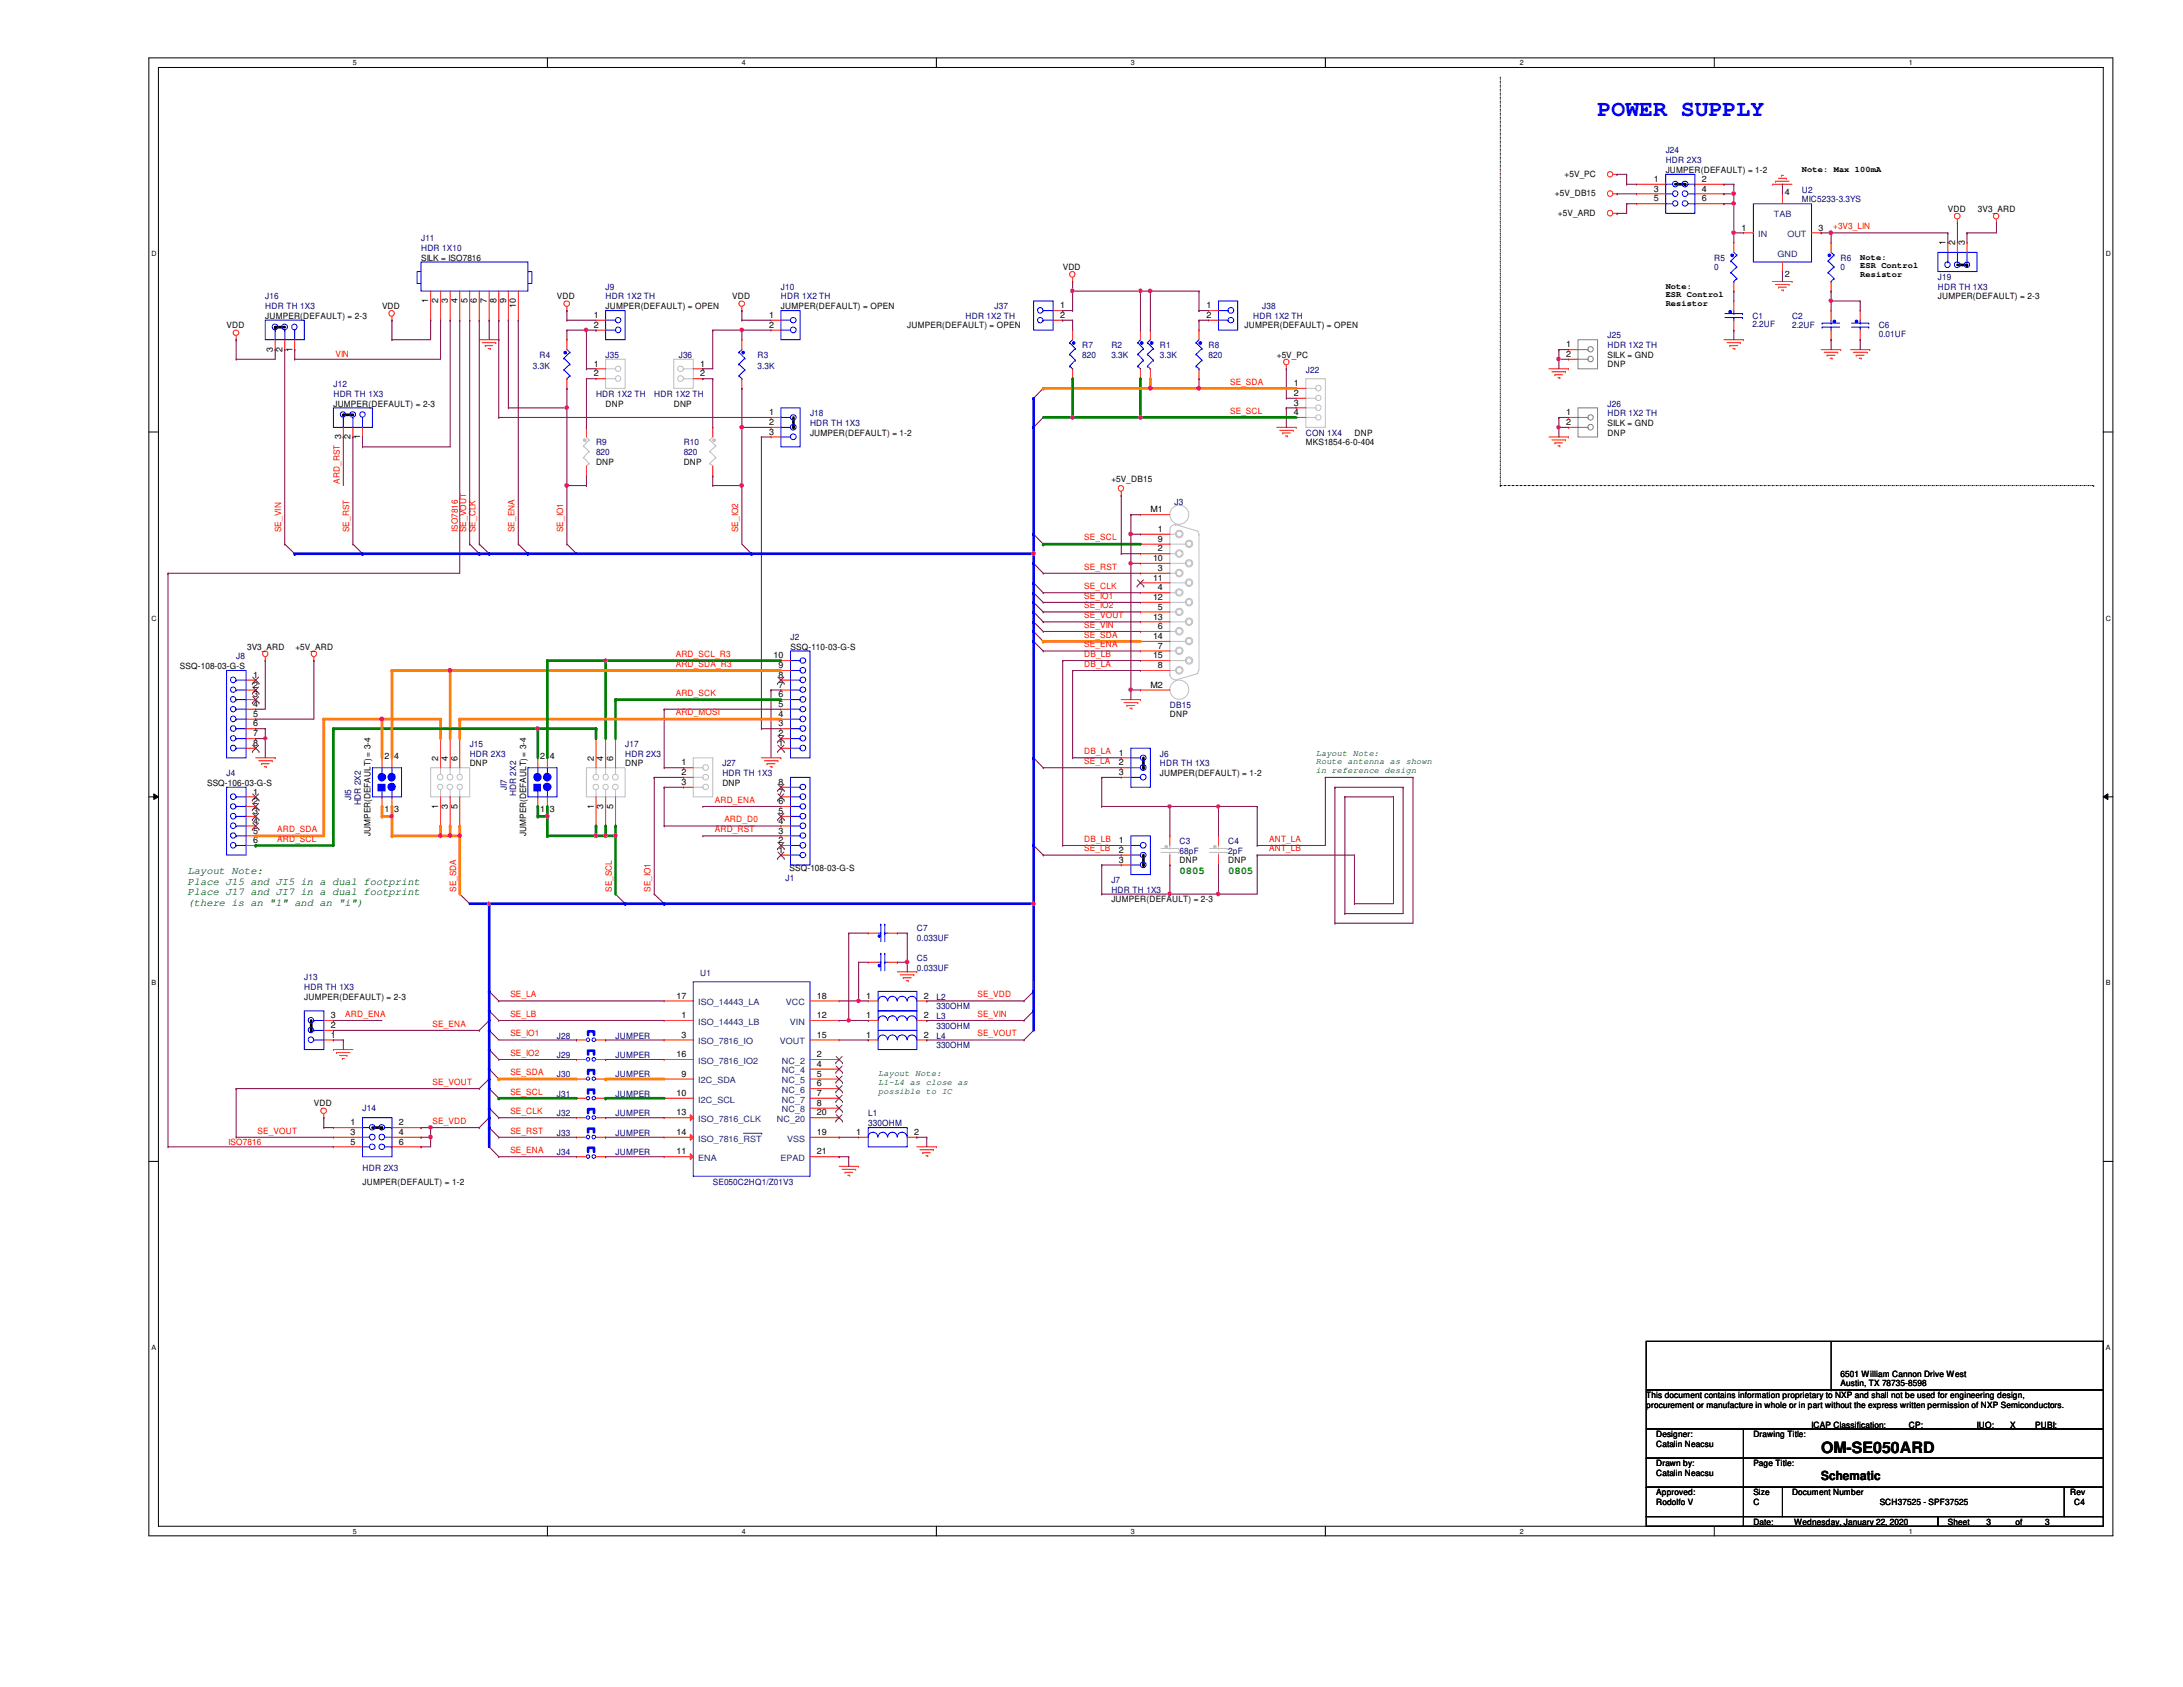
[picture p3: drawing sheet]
<svg xmlns="http://www.w3.org/2000/svg" width="279mm" height="216mm" viewBox="0 0 279 216" stroke-linecap="round" stroke-linejoin="round" font-family="sans-serif">
<defs><g id="words">
<text font-size="3" fill="#00f" x="204.5" y="14.8">POWER SUPPLY</text>
<text font-size="2" x="233.1" y="186">OM-SE050ARD</text>
<text font-size="1.6" x="233.1" y="189.4">Schematic</text>
<g font-size="1.4" fill="#008000">
<text x="24" y="111.8">Layout Note:</text>
<text x="24" y="113.2">Place J15 and JI5 in a dual footprint</text>
<text x="151" y="111.8">0805</text>
<text x="157.2" y="111.8">0805</text>
<text x="24" y="114.6">Place J17 and JI7 in a dual footprint</text>
<text x="24" y="115.9">(there is an &quot;1&quot; and an &quot;i&quot;)</text>
</g>
<g font-size="1.1">
<text x="200.2" y="22.6">+5V_PC</text>
<text x="211.7" y="23.3">1</text>
<text x="213.2" y="22.1">JUMPER(DEFAULT) = 1-2</text>
<text x="217.8" y="23.3">2</text>
<text x="230.6" y="22">Note: Max 100mA</text>
<text x="199" y="25.1">+5V_DB15</text>
<text x="199.4" y="27.6">+5V_ARD</text>
<text x="211.7" y="24.5">3</text>
<text x="211.7" y="25.8">5</text>
<text x="217.8" y="24.5">4</text>
<text x="217.8" y="25.8">6</text>
<text x="222.9" y="29.5">1</text>
<text x="228.4" y="24.9">4</text>
<text x="232.7" y="29.5">3</text>
<text x="249.3" y="27.1">VDD</text>
<text x="253.2" y="27.1">3V3_ARD</text>
<text x="53.9" y="33.4">SILK = ISO7816</text>
<text x="136" y="34.6">VDD</text>
<text x="228.4" y="35.5">2</text>
<text x="238.1" y="33.2">Note:</text>
<text x="238.1" y="34.3">ESR Control</text>
<text x="238.1" y="35.4">Resistor</text>
<text x="249" y="31.4" transform="rotate(-90 249 31.4)">1</text>
<text x="250.2" y="31.4" transform="rotate(-90 250.2 31.4)">2</text>
<text x="251.5" y="31.4" transform="rotate(-90 251.5 31.4)">3</text>
<text x="34" y="40.8">JUMPER(DEFAULT) = 2-3</text>
<text x="48.9" y="39.6">VDD</text>
<text x="54.8" y="38.8" transform="rotate(-90 54.8 38.8)">1</text>
<text x="56.1" y="38.8" transform="rotate(-90 56.1 38.8)">2</text>
<text x="57.3" y="38.8" transform="rotate(-90 57.3 38.8)">3</text>
<text x="58.5" y="38.8" transform="rotate(-90 58.5 38.8)">4</text>
<text x="59.8" y="38.8" transform="rotate(-90 59.8 38.8)">5</text>
<text x="61" y="38.8" transform="rotate(-90 61 38.8)">6</text>
<text x="62.3" y="38.8" transform="rotate(-90 62.3 38.8)">7</text>
<text x="63.5" y="38.8" transform="rotate(-90 63.5 38.8)">8</text>
<text x="64.8" y="38.8" transform="rotate(-90 64.8 38.8)">9</text>
<text x="66" y="39.4" transform="rotate(-90 66 39.4)">10</text>
<text x="71.3" y="38.3">VDD</text>
<text x="76" y="40.7">1</text>
<text x="76" y="42">2</text>
<text x="77.5" y="39.6">JUMPER(DEFAULT) = OPEN</text>
<text x="93.7" y="38.3">VDD</text>
<text x="98.4" y="40.7">1</text>
<text x="98.4" y="42">2</text>
<text x="99.9" y="39.6">JUMPER(DEFAULT) = OPEN</text>
<text x="135.7" y="39.5">1</text>
<text x="135.7" y="40.7">2</text>
<text x="154.4" y="39.5">1</text>
<text x="154.4" y="40.7">2</text>
<text x="213.2" y="37">Note:</text>
<text x="213.2" y="38.1">ESR Control</text>
<text x="213.2" y="39.2">Resistor</text>
<text x="248" y="38.3">JUMPER(DEFAULT) = 2-3</text>
<text x="29" y="42">VDD</text>
<text x="34.9" y="45" transform="rotate(-90 34.9 45)">3</text>
<text x="36.2" y="45" transform="rotate(-90 36.2 45)">2</text>
<text x="37.4" y="45" transform="rotate(-90 37.4 45)">1</text>
<text x="76" y="46.9">1</text>
<text x="89.6" y="46.9">1</text>
<text x="116.1" y="42">JUMPER(DEFAULT) = OPEN</text>
<text x="159.3" y="42">JUMPER(DEFAULT) = OPEN</text>
<text x="163.4" y="45.8">+5V_PC</text>
<text x="200.4" y="44.4">1</text>
<text x="200.4" y="45.7">2</text>
<text x="205.7" y="47">DNP</text>
<text x="205.7" y="45.8">SILK = GND</text>
<text x="42.7" y="52">JUMPER(DEFAULT) = 2-3</text>
<text x="76" y="48.2">2</text>
<text x="77.5" y="52">DNP</text>
<text x="86.2" y="52">DNP</text>
<text x="89.6" y="48.2">2</text>
<text x="98.4" y="53.1">1</text>
<text x="165.6" y="49.4">1</text>
<text x="165.6" y="50.7">2</text>
<text x="165.6" y="51.9">3</text>
<text x="165.6" y="53.1">4</text>
<text x="200.4" y="53.1">1</text>
<text x="44.9" y="56.2" transform="rotate(-90 44.9 56.2)">2</text>
<text x="46.1" y="56.2" transform="rotate(-90 46.1 56.2)">1</text>
<text x="76.3" y="59.5">DNP</text>
<text x="87.5" y="59.5">DNP</text>
<text x="98.4" y="54.4">2</text>
<text x="98.4" y="55.6">3</text>
<text x="103.7" y="55.8">JUMPER(DEFAULT) = 1-2</text>
<text x="167.1" y="57">MKS1854-6-0-404</text>
<text x="173.4" y="55.8">DNP</text>
<text x="200.4" y="54.4">2</text>
<text x="205.7" y="55.8">DNP</text>
<text x="205.7" y="54.5">SILK = GND</text>
<text x="142.2" y="61.7">+5V_DB15</text>
<text x="147.2" y="65.6">M1</text>
<text x="147.6" y="71.8">10</text>
<text x="148.2" y="69.3">9</text>
<text x="148.2" y="70.6">2</text>
<text x="148.2" y="68.1">1</text>
<text x="147.6" y="74.3">11</text>
<text x="147.6" y="76.8">12</text>
<text x="148.2" y="75.6">4</text>
<text x="148.2" y="73.1">3</text>
<text x="31.6" y="83.1">3V3_ARD</text>
<text x="37.8" y="83.1">+5V_ARD</text>
<text x="101.2" y="83.1">SSQ-110-03-G-S</text>
<text x="147.6" y="79.3">13</text>
<text x="147.6" y="81.8">14</text>
<text x="148.2" y="78">5</text>
<text x="148.2" y="83">7</text>
<text x="148.2" y="80.5">6</text>
<text x="23" y="85.6">SSQ-108-03-G-S</text>
<text x="32.4" y="86.7">1</text>
<text x="32.4" y="88">2</text>
<text x="32.4" y="89.2">3</text>
<text x="99" y="84.2">10</text>
<text x="99.7" y="89.2">6</text>
<text x="99.7" y="88">7</text>
<text x="99.7" y="86.7">8</text>
<text x="99.7" y="85.5">9</text>
<text x="147.2" y="88">M2</text>
<text x="147.6" y="84.2">15</text>
<text x="148.2" y="85.5">8</text>
<text x="32.4" y="90.5">4</text>
<text x="32.4" y="91.7">5</text>
<text x="32.4" y="93">6</text>
<text x="32.4" y="94.2">7</text>
<text x="32.4" y="95.5">8</text>
<text x="99.7" y="95.5">1</text>
<text x="99.7" y="94.2">2</text>
<text x="99.7" y="93">3</text>
<text x="99.7" y="91.7">4</text>
<text x="99.7" y="90.5">5</text>
<text x="149.7" y="91.8">DNP</text>
<text x="26.5" y="100.5">SSQ-106-03-G-S</text>
<text x="32.4" y="101.7">1</text>
<text x="49.2" y="97.1">2</text>
<text x="50.5" y="97.1">4</text>
<text x="56.1" y="97.4" transform="rotate(-90 56.1 97.4)">2</text>
<text x="57.3" y="97.4" transform="rotate(-90 57.3 97.4)">4</text>
<text x="58.5" y="97.4" transform="rotate(-90 58.5 97.4)">6</text>
<text x="60.1" y="98">DNP</text>
<text x="69.1" y="97.1">2</text>
<text x="70.4" y="97.1">4</text>
<text x="76" y="97.4" transform="rotate(-90 76 97.4)">2</text>
<text x="77.2" y="97.4" transform="rotate(-90 77.2 97.4)">4</text>
<text x="78.5" y="97.4" transform="rotate(-90 78.5 97.4)">6</text>
<text x="80" y="98">DNP</text>
<text x="87.2" y="98">1</text>
<text x="87.2" y="99.2">2</text>
<text x="87.2" y="100.5">3</text>
<text x="92.5" y="100.5">DNP</text>
<text x="99.7" y="101.7">7</text>
<text x="99.7" y="100.5">8</text>
<text x="143.2" y="96.7">1</text>
<text x="143.2" y="98">2</text>
<text x="143.2" y="99.2">3</text>
<text x="148.5" y="99.3">JUMPER(DEFAULT) = 1-2</text>
<text x="32.4" y="102.9">2</text>
<text x="32.4" y="104.2">3</text>
<text x="32.4" y="105.4">4</text>
<text x="32.4" y="106.7">5</text>
<text x="32.4" y="107.9">6</text>
<text x="47.4" y="107" transform="rotate(-90 47.4 107)">JUMPER(DEFAULT) = 3-4</text>
<text x="49.2" y="103.9">1</text>
<text x="50.5" y="103.9">3</text>
<text x="56.1" y="103.5" transform="rotate(-90 56.1 103.5)">1</text>
<text x="57.3" y="103.5" transform="rotate(-90 57.3 103.5)">3</text>
<text x="58.5" y="103.5" transform="rotate(-90 58.5 103.5)">5</text>
<text x="67.4" y="107" transform="rotate(-90 67.4 107)">JUMPER(DEFAULT) = 3-4</text>
<text x="69.1" y="103.9">1</text>
<text x="70.4" y="103.9">3</text>
<text x="76" y="103.5" transform="rotate(-90 76 103.5)">1</text>
<text x="77.2" y="103.5" transform="rotate(-90 77.2 103.5)">3</text>
<text x="78.5" y="103.5" transform="rotate(-90 78.5 103.5)">5</text>
<text x="99.7" y="107.9">2</text>
<text x="99.7" y="106.7">3</text>
<text x="99.7" y="105.4">4</text>
<text x="99.7" y="104.2">5</text>
<text x="99.7" y="102.9">6</text>
<text x="143.2" y="107.9">1</text>
<text x="99.7" y="109.1">1</text>
<text x="101" y="111.5">SSQ-108-03-G-S</text>
<text x="143.2" y="109.1">2</text>
<text x="143.2" y="110.4">3</text>
<text x="151" y="110.5">DNP</text>
<text x="157.2" y="110.5">DNP</text>
<text x="142.2" y="115.5">JUMPER(DEFAULT) = 2-3</text>
<text x="38.9" y="127.9">JUMPER(DEFAULT) = 2-3</text>
<text x="42.3" y="131.6">2</text>
<text x="42.3" y="130.3">3</text>
<text x="86.6" y="127.8">17</text>
<text x="87.2" y="130.3">1</text>
<text x="104.6" y="127.8">18</text>
<text x="104.6" y="130.3">12</text>
<text x="110.9" y="130.3">1</text>
<text x="110.9" y="127.8">1</text>
<text x="118.2" y="130.3">2</text>
<text x="118.2" y="127.8">2</text>
<text x="42.3" y="132.8">1</text>
<text x="86.6" y="135.3">16</text>
<text x="87.2" y="132.8">3</text>
<text x="87.2" y="137.8">9</text>
<text x="104.6" y="135.3">2</text>
<text x="104.6" y="136.5">4</text>
<text x="104.6" y="137.8">5</text>
<text x="104.6" y="132.8">15</text>
<text x="110.9" y="132.8">1</text>
<text x="118.2" y="132.8">2</text>
<text x="40.2" y="141.6">VDD</text>
<text x="86.6" y="140.2">10</text>
<text x="86.6" y="142.7">13</text>
<text x="104.6" y="139">6</text>
<text x="104.6" y="140.2">7</text>
<text x="104.6" y="141.5">8</text>
<text x="104.6" y="142.7">20</text>
<text x="44.9" y="144">1</text>
<text x="44.9" y="145.2">3</text>
<text x="44.9" y="146.5">5</text>
<text x="51.1" y="144">2</text>
<text x="51.1" y="145.2">4</text>
<text x="51.1" y="146.5">6</text>
<text x="86.6" y="145.2">14</text>
<text x="86.6" y="147.7">11</text>
<text x="104.6" y="147.7">21</text>
<text x="104.6" y="145.2">19</text>
<text x="109.6" y="145.2">1</text>
<text x="117" y="145.2">2</text>
<text x="46.4" y="151.6">JUMPER(DEFAULT) = 1-2</text>
<text x="210.7" y="178.9">This document contains information proprietary to NXP and shall not be used for engineering design,</text>
<text x="235.6" y="176.2">6501 William Cannon Drive West</text>
<text x="235.6" y="177.4">Austin, TX 78735-8598</text>
<text x="210.7" y="180.2">procurement or manufacture in whole or in part without the express written permission of NXP Semiconductors.</text>
<text x="212" y="183.9">Designer:</text>
<text x="212" y="185.2">Catalin Neacsu</text>
<text x="224.4" y="183.9">Drawing Title:</text>
<text x="231.9" y="182.7">ICAP Classification:</text>
<text x="244.3" y="182.7">CP:</text>
<text x="247.4" y="182.7">____</text>
<text x="253" y="182.7">IUO:</text>
<text x="257.3" y="182.7">X</text>
<text x="260.5" y="182.7">PUBI:</text>
<text x="264.2" y="182.7">____</text>
<text x="212" y="187.7">Drawn by:</text>
<text x="212" y="191.4">Approved:</text>
<text x="212" y="188.9">Catalin Neacsu</text>
<text x="224.4" y="187.7">Page Title:</text>
<text x="224.4" y="191.4">Size</text>
<text x="229.4" y="191.4">Document Number</text>
<text x="265" y="191.4">Rev</text>
<text x="212" y="192.7">Rodolfo V</text>
<text x="224.4" y="195.2">Date:</text>
<text x="224.4" y="192.7">C</text>
<text x="229.6" y="195.2">Wednesday, January 22, 2020</text>
<text x="240.6" y="192.7">SCH37525 - SPF37525</text>
<text x="249.3" y="195.2">Sheet</text>
<text x="254.3" y="195.2">3</text>
<text x="258" y="195.2">of</text>
<text x="261.7" y="195.2">3</text>
<text x="265.5" y="192.7">C4</text>
</g>
<g font-size="1.1" fill="#000080">
<text x="213.2" y="19.6">J24</text>
<text x="213.2" y="20.9">HDR 2X3</text>
<text x="230.6" y="24.6">U2</text>
<text x="230.6" y="25.9">MIC5233-3.3YS</text>
<text x="53.9" y="30.9">J11</text>
<text x="53.9" y="32.1">HDR 1X10</text>
<text x="219.4" y="33.4">R5</text>
<text x="219.4" y="34.6">0</text>
<text x="235.6" y="33.4">R6</text>
<text x="235.6" y="34.6">0</text>
<text x="248" y="35.8">J19</text>
<text x="34" y="38.3">J16</text>
<text x="34" y="39.6">HDR TH 1X3</text>
<text x="77.5" y="37.1">J9</text>
<text x="77.5" y="38.3">HDR 1X2 TH</text>
<text x="99.9" y="37.1">J10</text>
<text x="99.9" y="38.3">HDR 1X2 TH</text>
<text x="123.6" y="40.8">HDR 1X2 TH</text>
<text x="127.3" y="39.6">J37</text>
<text x="160.4" y="40.8">HDR 1X2 TH</text>
<text x="161.5" y="39.6">J38</text>
<text x="224.3" y="40.8">C1</text>
<text x="224.3" y="41.9">2.2UF</text>
<text x="229.4" y="40.8">C2</text>
<text x="248" y="37.1">HDR TH 1X3</text>
<text x="68.2" y="47.3">3.3K</text>
<text x="69" y="45.8">R4</text>
<text x="77.5" y="45.8">J35</text>
<text x="86.9" y="45.8">J36</text>
<text x="96.9" y="45.8">R3</text>
<text x="96.9" y="47.3">3.3K</text>
<text x="138.5" y="44.5">R7</text>
<text x="138.5" y="45.8">820</text>
<text x="142.2" y="44.5">R2</text>
<text x="142.2" y="45.8">3.3K</text>
<text x="148.5" y="44.5">R1</text>
<text x="148.5" y="45.8">3.3K</text>
<text x="154.7" y="44.5">R8</text>
<text x="154.7" y="45.8">820</text>
<text x="167.1" y="47.8">J22</text>
<text x="205.7" y="43.3">J25</text>
<text x="205.7" y="44.5">HDR 1X2 TH</text>
<text x="229.4" y="42">2.2UF</text>
<text x="240.5" y="42">C6</text>
<text x="240.5" y="43.2">0.01UF</text>
<text x="42.7" y="49.5">J12</text>
<text x="42.7" y="50.8">HDR TH 1X3</text>
<text x="76.3" y="50.8">HDR 1X2 TH</text>
<text x="83.7" y="50.8">HDR 1X2 TH</text>
<text x="103.7" y="53.3">J18</text>
<text x="205.7" y="52">J26</text>
<text x="205.7" y="53.3">HDR 1X2 TH</text>
<text x="76.3" y="57">R9</text>
<text x="76.3" y="58.3">820</text>
<text x="87.5" y="57">R10</text>
<text x="87.5" y="58.3">820</text>
<text x="103.7" y="54.5">HDR TH 1X3</text>
<text x="167.1" y="55.8">CON 1X4</text>
<text x="150.3" y="64.6">J3</text>
<text x="101.2" y="81.9">J2</text>
<text x="30.2" y="84.4">J8</text>
<text x="60.1" y="95.6">J15</text>
<text x="80" y="95.6">J17</text>
<text x="149.7" y="90.6">DB15</text>
<text x="29" y="99.3">J4</text>
<text x="60.1" y="96.8">HDR 2X3</text>
<text x="64.9" y="101.1" transform="rotate(-90 64.9 101.1)">JI7</text>
<text x="66.1" y="101.9" transform="rotate(-90 66.1 101.9)">HDR 2X2</text>
<text x="80" y="96.8">HDR 2X3</text>
<text x="92.5" y="98">J27</text>
<text x="92.5" y="99.3">HDR TH 1X3</text>
<text x="148.5" y="96.8">J6</text>
<text x="148.5" y="98">HDR TH 1X3</text>
<text x="45" y="102.4" transform="rotate(-90 45 102.4)">JI5</text>
<text x="46.2" y="103.1" transform="rotate(-90 46.2 103.1)">HDR 2X2</text>
<text x="100.5" y="112.7">J1</text>
<text x="142.2" y="113">J7</text>
<text x="151" y="108">C3</text>
<text x="151" y="109.3">68pF</text>
<text x="157.2" y="108">C4</text>
<text x="157.2" y="109.3">2pF</text>
<text x="117.3" y="119.2">C7</text>
<text x="142.2" y="114.3">HDR TH 1X3</text>
<text x="38.9" y="125.4">J13</text>
<text x="89.6" y="124.9">U1</text>
<text x="117.3" y="120.5">0.033UF</text>
<text x="117.3" y="122.9">C5</text>
<text x="117.3" y="124.2">0.033UF</text>
<text x="38.9" y="126.7">HDR TH 1X3</text>
<text x="119.8" y="130.4">L3</text>
<text x="119.8" y="131.7">330OHM</text>
<text x="119.8" y="127.9">L2</text>
<text x="119.8" y="129.2">330OHM</text>
<text x="71.3" y="137.9">J30</text>
<text x="71.3" y="135.4">J29</text>
<text x="71.3" y="132.9">J28</text>
<text x="78.8" y="137.9">JUMPER</text>
<text x="78.8" y="135.4">JUMPER</text>
<text x="78.8" y="132.9">JUMPER</text>
<text x="119.8" y="132.9">L4</text>
<text x="119.8" y="134.2">330OHM</text>
<text x="46.4" y="142.2">J14</text>
<text x="71.3" y="142.9">J32</text>
<text x="71.3" y="140.4">J31</text>
<text x="78.8" y="142.9">JUMPER</text>
<text x="78.8" y="140.4">JUMPER</text>
<text x="111.1" y="142.9">L1</text>
<text x="46.4" y="149.8">HDR 2X3</text>
<text x="71.3" y="147.8">J34</text>
<text x="71.3" y="145.4">J33</text>
<text x="78.8" y="147.8">JUMPER</text>
<text x="78.8" y="145.4">JUMPER</text>
<text x="111.1" y="144.1">330OHM</text>
<text x="91.2" y="151.6">SE050C2HQ1/Z01V3</text>
</g>
<g font-size="1.1" fill="#004080">
<text x="227" y="27.8">TAB</text>
<text x="225" y="30.4">IN</text>
<text x="227.5" y="32.9">GND</text>
<text x="228.8" y="30.4">OUT</text>
<text x="89.4" y="131.1">ISO_14443_LB</text>
<text x="89.4" y="128.7">ISO_14443_LA</text>
<text x="100.6" y="128.7">VCC</text>
<text x="101.1" y="131.1">VIN</text>
<text x="89.4" y="133.6">ISO_7816_IO</text>
<text x="89.4" y="136.1">ISO_7816_IO2</text>
<text x="99.8" y="133.6">VOUT</text>
<text x="100.1" y="136.1">NC_2</text>
<text x="100.1" y="137.4">NC_4</text>
<text x="89.4" y="138.6">I2C_SDA</text>
<text x="89.4" y="141.1">I2C_SCL</text>
<text x="89.4" y="143.6">ISO_7816_CLK</text>
<text x="99.4" y="143.6">NC_20</text>
<text x="100.1" y="138.6">NC_5</text>
<text x="100.1" y="139.9">NC_6</text>
<text x="100.1" y="141.1">NC_7</text>
<text x="100.1" y="142.4">NC_8</text>
<text x="89.4" y="146.1">ISO_7816_RST</text>
<text x="89.4" y="148.6">ENA</text>
<text x="99.9" y="148.6">EPAD</text>
<text x="100.8" y="146.1">VSS</text>
</g>
<g font-size="1.1" fill="#f00">
<text x="234.6" y="29.3">+3V3_LIN</text>
<text x="42.9" y="45.7">VIN</text>
<text x="157.4" y="53">SE_SCL</text>
<text x="157.4" y="49.2">SE_SDA</text>
<text x="43.5" y="61.9" transform="rotate(-90 43.5 61.9)">ARD_RST 3</text>
<text x="36" y="68.1" transform="rotate(-90 36 68.1)">SE_VIN</text>
<text x="44.7" y="68.1" transform="rotate(-90 44.7 68.1)">SE_RST</text>
<text x="58.6" y="68.1" transform="rotate(-90 58.6 68.1)">ISO7816</text>
<text x="59.6" y="68.1" transform="rotate(-90 59.6 68.1)">SE_VOUT</text>
<text x="60.9" y="68.1" transform="rotate(-90 60.9 68.1)">SE_CLK</text>
<text x="65.9" y="68.1" transform="rotate(-90 65.9 68.1)">SE_ENA</text>
<text x="72.1" y="68.1" transform="rotate(-90 72.1 68.1)">SE_IO1</text>
<text x="94.5" y="68.1" transform="rotate(-90 94.5 68.1)">SE_IO2</text>
<text x="138.8" y="69.2">SE_SCL</text>
<text x="138.8" y="77.9">SE_IO2</text>
<text x="138.8" y="75.4">SE_CLK</text>
<text x="138.8" y="72.9">SE_RST</text>
<text x="138.8" y="76.6">SE_IO1</text>
<text x="138.8" y="81.6">SE_SDA</text>
<text x="138.8" y="80.3">SE_VIN</text>
<text x="138.8" y="79.1">SE_VOUT</text>
<text x="138.8" y="82.8">SE_ENA</text>
<text x="86.5" y="84.1">ARD_SCL_R3</text>
<text x="86.5" y="89.1">ARD_SCK</text>
<text x="86.5" y="85.3">ARD_SDA_R3</text>
<text x="138.8" y="85.3">DB_LA</text>
<text x="138.8" y="84.1">DB_LB</text>
<text x="86.5" y="91.6">ARD_MOSI</text>
<text x="138.8" y="97.8">SE_LA</text>
<text x="138.8" y="96.5">DB_LA</text>
<text x="35.5" y="106.5">ARD_SDA</text>
<text x="35.5" y="107.7">ARD_SCL</text>
<text x="91.5" y="106.5">ARD_RST</text>
<text x="91.5" y="102.7">ARD_ENA</text>
<text x="92.7" y="105.2">ARD_D0</text>
<text x="138.8" y="107.7">DB_LB</text>
<text x="162.4" y="107.7">ANT_LA</text>
<text x="138.8" y="109">SE_LB</text>
<text x="162.4" y="109">ANT_LB</text>
<text x="58.4" y="114.2" transform="rotate(-90 58.4 114.2)">SE_SDA</text>
<text x="78.3" y="114.2" transform="rotate(-90 78.3 114.2)">SE_SCL</text>
<text x="83.3" y="114.2" transform="rotate(-90 83.3 114.2)">SE_IO1</text>
<text x="44.2" y="130.1">ARD_ENA</text>
<text x="55.4" y="131.4">SE_ENA</text>
<text x="65.3" y="130.1">SE_LB</text>
<text x="65.3" y="127.6">SE_LA</text>
<text x="125.1" y="127.6">SE_VDD</text>
<text x="125.1" y="130.1">SE_VIN</text>
<text x="65.3" y="135.1">SE_IO2</text>
<text x="65.3" y="132.6">SE_IO1</text>
<text x="65.3" y="137.6">SE_SDA</text>
<text x="125.1" y="132.6">SE_VOUT</text>
<text x="55.4" y="143.8">SE_VDD</text>
<text x="55.4" y="138.9">SE_VOUT</text>
<text x="65.3" y="140.1">SE_SCL</text>
<text x="65.3" y="142.6">SE_CLK</text>
<text x="29.3" y="146.5">ISO7816</text>
<text x="33" y="145.1">SE_VOUT</text>
<text x="65.3" y="147.6">SE_ENA</text>
<text x="65.3" y="145.1">SE_RST</text>
</g>
<g font-size="1.1" fill="#008000">
<text x="168.4" y="96.7">Layout Note:</text>
<text x="168.4" y="97.8">Route antenna as shown</text>
<text x="168.4" y="98.9">in reference design</text>
<text x="112.4" y="137.8">Layout Note:</text>
<text x="112.4" y="138.9">L1-L4 as close as</text>
<text x="112.4" y="140">possible to IC</text>
</g>
<g font-size=".9">
<text x="45.2" y="8.3">5</text>
<text x="95" y="8.3">4</text>
<text x="144.7" y="8.3">3</text>
<text x="194.5" y="8.3">2</text>
<text x="244.3" y="8.3">1</text>
<text x="19.4" y="32.8">D</text>
<text x="269.5" y="32.8">D</text>
<text x="19.4" y="79.4">C</text>
<text x="269.5" y="79.4">C</text>
<text x="19.4" y="126.1">B</text>
<text x="269.5" y="126.1">B</text>
<text x="19.4" y="172.8">A</text>
<text x="269.5" y="172.8">A</text>
<text x="45.2" y="196.3">5</text>
<text x="95" y="196.3">4</text>
<text x="144.7" y="196.3">3</text>
<text x="194.5" y="196.3">2</text>
<text x="244.3" y="196.3">1</text>
</g>
</g></defs>
<path d="M19.1 7.4h251.3v189.2h-251.3zM20.3 8.6h248.9v186.7h-248.9z" fill="none" stroke="#000" stroke-width=".13"/>
<g fill="#fff">
<path d="M45.2 7.5h.5v1.1h-.5z"/>
<path d="M45.2 195.5h.5v1h-.5z"/>
</g>
<path d="M70.1 7.4v1.2M70.1 195.3v1.3" fill="none" stroke="#000" stroke-width=".13"/>
<g fill="#fff">
<path d="M95 7.5h.5v1.1h-.5z"/>
<path d="M95 195.5h.5v1h-.5z"/>
</g>
<path d="M119.8 7.4v1.2M119.8 195.3v1.3" fill="none" stroke="#000" stroke-width=".13"/>
<g fill="#fff">
<path d="M144.7 7.5h.5v1.1h-.5z"/>
<path d="M144.7 195.5h.5v1h-.5z"/>
</g>
<path d="M169.6 7.4v1.2M169.6 195.3v1.3" fill="none" stroke="#000" stroke-width=".13"/>
<g fill="#fff">
<path d="M194.5 7.5h.5v1.1h-.5z"/>
<path d="M194.5 195.5h.5v1h-.5z"/>
</g>
<path d="M219.4 7.4v1.2M219.4 195.3v1.3" fill="none" stroke="#000" stroke-width=".13"/>
<g fill="#fff">
<path d="M244.3 7.5h.5v1.1h-.5z"/>
<path d="M244.3 195.5h.5v1h-.5z"/>
<path d="M19.4 32h.6v1h-.6z"/>
<path d="M269.5 32h.7v1h-.7z"/>
<path d="M19.4 78.6h.6v1h-.6z"/>
<path d="M269.5 78.6h.7v1h-.7z"/>
</g>
<path d="M19.1 55.3h1.2M269.2 55.3h1.2" fill="none" stroke="#000" stroke-width=".13"/>
<g fill="#fff">
<path d="M19.4 125.3h.6v1h-.6z"/>
<path d="M269.5 125.3h.6v1h-.6z"/>
</g>
<path d="M19.1 102h1.2M19.7 101.6l.6 .4-.6 .3zM269.2 102l.6-.4v.7zM269.2 102h1.2" fill="none" stroke="#000" stroke-width=".13"/>
<path d="M19.7 101.6l.6 .4-.6 .3zM269.2 102l.6-.4v.7z" fill="#000"/>
<g fill="#fff">
<path d="M19.4 172h.5v1h-.5z"/>
<path d="M269.5 172h.6v1h-.6z"/>
</g>
<g fill="none" stroke="#000" stroke-width=".13">
<path d="M19.1 148.6h1.2M269.2 148.6h1.2M210.7 177.9h58.5v5h-58.5zM210.7 171.7h58.5v6.2h-58.5zM234.4 177.9h.1M234.4 171.7v6.2M210.7 182.9h12.4v3.7h-12.4zM210.7 186.6h12.4v3.7h-12.4zM210.7 190.3h12.4v3.8h-12.4zM210.7 194.1h12.4v1.2h-12.4zM223.1 182.9h46.1v3.7h-46.1zM223.1 186.6h46.1v3.7h-46.1z"/>
<path d="M223.1 190.3h5v3.8h-5zM223.1 194.1h24.9v1.2h-24.9zM228.1 190.3h36.1v3.8h-36.1zM248 194.1h21.2v1.2h-21.2zM264.2 190.3h5v3.8h-5z"/>
</g>
<path d="M192 9.9v52.2M192 62.1h.1M192 62.1h76M268 62.1h.1" fill="none" stroke="#000" stroke-width=".13" stroke-dasharray=".2 .2 0 .2"/>
<path d="M214.4 23.6h1.3M250.5 33.9h1.3M35.2 41.9h1.2M43.9 53.1h1.3M101.6 53.4v1.3M146.3 97v1.3M146.3 109.4v1.3M39.8 130.6v1.3M47.7 144.3h1.2" fill="none" stroke="#000" stroke-width=".34"/>
<g fill="#000">
<circle cx="215.7" cy="23.6" r=".17"/>
<circle cx="251.8" cy="33.9" r=".17"/>
<circle cx="35.2" cy="41.9" r=".17"/>
<circle cx="43.9" cy="53.1" r=".17"/>
<circle cx="101.6" cy="54.7" r=".17"/>
<circle cx="146.3" cy="98.3" r=".17"/>
<circle cx="146.3" cy="110.7" r=".17"/>
<circle cx="39.8" cy="131.9" r=".17"/>
<circle cx="48.9" cy="144.3" r=".17"/>
</g>
<g fill="none" stroke="#f00" stroke-width=".13">
<path d="M72.6 39.8h.1M72.6 39.2v.6M95 39.8h.1M95 39.2v.6M137.3 36h.1M137.3 35.5v.5M206.5 27.3h.5M206.5 24.8h.5M206.5 22.3h.5M207 27.3h.1M207 24.8h.1M207 22.3h.1"/>
<path d="M226.9 23.6h.1M226.9 36h2.5M226.9 23.6h2.5M227.2 23.2h.1M227.2 36.4h1.8M227.2 23.2h1.8M227.6 36.7h.1M227.6 36.7h1M227.6 22.8h1M228 22.4h.1M228 37.1h.3M228 22.4h.3"/>
<path d="M228.3 37.1h.1M228.6 22.8h.1M229 36.4h.1M229.4 36h.1M250.5 28.5h.1M250.5 28.1v.4M255.5 28.5h.1M255.5 28.1v.4M30.2 43.5h.1M30.2 43v.5M50.2 41h.1M50.2 40.5v.5"/>
<path d="M61.3 43.5h2.5M61.7 43.9h1.8M62.1 44.2h.1M62.1 44.2h1M62.5 44.6h.2M62.7 44.6h.1M63.5 43.9h.1M63.8 43.5h.1M163.4 54.7h2.5M163.8 55.1h1.7M164.2 55.4h.1M164.2 55.4h.9"/>
<path d="M164.5 55.8h.3M164.6 47.2h.1M164.6 46.7v.5M164.8 55.8h.1M165.5 55.1h.1M165.9 54.7h.1M198.2 47.2h2.5M198.2 55.9h2.5M198.6 47.6h1.8M198.6 56.3h1.8M199 48h.1M199 56.7h.1"/>
<path d="M199 48h1M199 56.7h1M199.4 48.3h.2M199.4 57.1h.2M199.6 48.3h.1M199.6 57.1h.1M200.4 47.6h.1M200.4 56.3h.1M200.7 47.2h.1M200.7 55.9h.1M220.6 43.5h2.5M221 43.9h1.8"/>
<path d="M221.4 44.2h.1M221.4 44.2h1M221.8 44.6h.2M222 44.6h.1M222.8 43.9h.1M223.1 43.5h.1M233.1 44.7h2.5M233.5 45.1h1.7M233.8 45.5h.1M233.8 45.5h1.1M234.2 45.8h.3M234.5 45.8h.1"/>
<path d="M235.2 45.1h.1M235.6 44.7h.1M236.9 44.7h2.4M237.2 45.1h1.8M237.6 45.5h.1M237.6 45.5h1M238 45.8h.2M238.2 45.8h.1M239 45.1h.1M239.3 44.7h.1M143.5 63.4h.1M143.5 62.9v.5"/>
<path d="M32.7 97h2.5M33.1 97.4h1.7M33.5 97.7h.1M33.5 97.7h1M33.8 98.1h.3M34 84.5h.1M34 84.1v.4M34.1 98.1h.1M34.8 97.4h.1M35.2 97h.1M40.2 84.5h.1M40.2 84.1v.4"/>
<path d="M97.5 97h2.4M97.8 97.4h1.8M98.2 97.7h.1M98.2 97.7h1M98.6 98.1h.2M98.8 98.1h.1M99.6 97.4h.1M99.9 97h.1M143.5 89.5h2.5M143.8 89.9h1.8M144.2 90.3h.1M144.2 90.3h1"/>
<path d="M144.6 90.6h.3M144.9 90.6h.1M145.6 89.9h.1M146 89.5h.1M42.7 134.3h.1M42.7 134.3h2.5M43.1 134.7h.1M43.1 134.7h1.7M43.4 135.1h1M43.8 135.5h.1M43.8 135.5h.3M44.4 135.1h.1"/>
<path d="M114.9 124.4h2.4M115.2 124.8h1.8M115.6 125.1h.1M115.6 125.1h1M116 125.5h.2M116.2 125.5h.1M117 124.8h.1M117.3 124.4h.1M41.4 143h.1M41.4 142.5v.5M107.4 149.3h2.5M107.8 149.6h1.7"/>
<path d="M108.2 150h.1M108.2 150h.9M108.5 150.4h.3M108.8 150.4h.1M109.5 149.6h.1M109.9 149.3h.1M117.3 146.8h2.5M117.7 147.2h1.8M118.1 147.5h.1M118.1 147.5h1M118.5 147.9h.2M118.7 147.9h.1"/>
<path d="M119.5 147.2h.1M119.8 146.8h.1"/>
<circle cx="72.5" cy="38.9" r=".36"/>
<circle cx="94.9" cy="38.9" r=".36"/>
<circle cx="137.2" cy="35.1" r=".35"/>
<circle cx="206.1" cy="27.3" r=".35"/>
<circle cx="206.1" cy="24.8" r=".35"/>
<circle cx="206.1" cy="22.3" r=".34"/>
<circle cx="250.5" cy="27.7" r=".37"/>
<circle cx="255.5" cy="27.7" r=".35"/>
<circle cx="30.2" cy="42.6" r=".36"/>
<circle cx="50.1" cy="40.1" r=".35"/>
<circle cx="164.6" cy="46.3" r=".35"/>
<circle cx="143.5" cy="62.5" r=".35"/>
<circle cx="33.9" cy="83.7" r=".35"/>
<circle cx="40.2" cy="83.7" r=".35"/>
<circle cx="41.4" cy="142.2" r=".36"/>
</g>
<g fill="none" stroke="#800040" stroke-width=".13">
<path d="M132.3 54.7h.1M132.3 51h.1M133.5 53.4l-1.2 1.3M133.5 49.7l-1.2 1.3M36.4 69.6h.1M36.4 69.6l1.3 1.3M45.2 69.6h.1M45.2 69.6l1.2 1.3M60.1 69.6h.1M60.1 69.6l1.2 1.3M61.3 69.6h.1M61.3 69.6l1.3 1.3"/>
<path d="M66.3 69.6h.1M66.3 69.6l1.3 1.3M72.6 69.6h.1M72.6 69.6l1.2 1.3M95 69.6l1.2 1.3M96.2 70.9h.1M132.3 68.4h.1M132.3 72.1h.1M132.3 74.6h.1M132.3 77.1h.1M132.3 78.3h.1M132.3 79.6h.1"/>
<path d="M132.3 75.9h.1M132.3 68.4l1.2 1.2M132.3 72.1l1.2 1.3M132.3 74.6l1.2 1.3M132.3 77.1l1.2 1.2M132.3 78.3l1.2 1.3M132.3 79.6l1.2 1.2M132.3 75.9l1.2 1.2M132.3 80.8h.1M132.3 82.1h.1M132.3 97h.1M132.3 80.8l1.2 1.3"/>
<path d="M132.3 82.1l1.2 1.2M132.3 97l1.2 1.3M58.8 114.4l1.3 1.3M60.1 115.7h.1M78.8 114.4h.1M78.8 114.4l1.2 1.3M83.7 114.4h.1M83.7 114.4l1.3 1.3M132.3 108.2h.1M132.3 108.2l1.2 1.2M61.3 131.9h.1M61.3 139.3h.1"/>
<path d="M62.6 131.9h.1M62.6 134.3h.1M62.6 136.8h.1M62.6 139.3h.1M62.6 126.9h.1M62.6 129.4h.1M62.6 131.9l1.2 1.2M62.6 134.3l1.2 1.3M62.6 136.8l1.2 1.3M62.6 139.3l1.2 1.2M62.6 126.9l1.2 1.2M62.6 129.4l1.2 1.2"/>
<path d="M62.6 130.6l-1.3 1.3M62.6 138.1l-1.3 1.2M131.1 128.1h.1M131.1 130.6h.1M131.1 133.1h.1M132.3 126.9l-1.2 1.2M132.3 129.4l-1.2 1.2M132.3 131.9l-1.2 1.2M61.3 144.3h.1M62.6 141.8h.1M62.6 144.3h.1M62.6 146.8h.1"/>
<path d="M62.6 141.8l1.2 1.2M62.6 144.3l1.2 1.2M62.6 146.8l1.2 1.2M62.6 143l-1.3 1.3"/>
</g>
<path d="M220.8 40.6h2.2M220.8 40.1h2.2M221.9 40.6h.1M221.9 40.6v.4M223 40.6h.1M223 40.1h.1" fill="none" stroke="#00f" stroke-width=".13"/>
<path d="M221.3 39.8h.3v.2h-.3z" fill-rule="evenodd" fill="#00f"/>
<g fill="none" stroke="#00f" stroke-width=".13">
<path d="M221.3 39.8h.3v.2h-.3zM221.9 39.8v.3M221.9 40.1h.1M144.7 95.8h2.5v5h-2.5zM144.7 97h1.3M144.7 98.3h1.3M144.7 99.5h1.3M146 97h.1M146 98.3h.1M146 99.5h.1M112.7 118.3h.1M112.7 118.3v2.2"/>
<path d="M113.2 118.3h.1M113.2 119.4h.1M113.2 118.3v2.2M113.2 119.4h.4M144.7 107h2.5v4.9h-2.5zM144.7 108.2h1.3M144.7 109.4h1.3M144.7 110.7h1.3M146 108.2h.1M146 109.4h.1M146 110.7h.1M111.1 144.3h5v2.5h-5z"/>
<path d="M112.4 145.5a.61 .61 0 0 0-.7-.6 .61 .61 0 0 0-.6 .6M113.6 145.5a.59 .59 0 0 0-.6-.6 .59 .59 0 0 0-.6 .6M114.8 145.5a.59 .59 0 0 0-.6-.6 .59 .59 0 0 0-.6 .6M116.1 145.5a.61 .61 0 0 0-.7-.6 .61 .61 0 0 0-.5 .6"/>
<circle cx="146.3" cy="98.2" r=".37"/>
<circle cx="146.3" cy="99.5" r=".37"/>
<circle cx="146.3" cy="97" r=".36"/>
<circle cx="146.3" cy="108.2" r=".37"/>
<circle cx="146.3" cy="110.7" r=".37"/>
<circle cx="146.3" cy="109.4" r=".36"/>
</g>
<g fill="none" stroke="#f00" stroke-width=".13">
<path d="M221.9 38.5h.1M221.9 38.5v1.3M221.9 42.2h.1M221.9 41v1.2M143.5 97h.1M143.5 98.3h.1M143.5 99.5h.1M143.5 97h1.2M143.5 98.3h1.2M143.5 99.5h1.2M143.5 108.2h.1M143.5 109.4h.1"/>
<path d="M143.5 110.7h.1M143.5 108.2h1.2M143.5 109.4h1.2M143.5 110.7h1.2M109.9 145.5h.1M109.9 145.5h1.2M116.1 145.5h1.2M117.3 145.5h.1"/>
</g>
<path d="M112.4 119.7h.2v.2h-.2z" fill-rule="evenodd" fill="#00f"/>
<g fill="none" stroke="#00f" stroke-width=".13">
<path d="M234 33.4h.1M234 34.9h.1M234 33.4l.7 .8M234 34.9l.7 .7M234.4 36h.1M234.4 32.3l.3 .3M234.7 32.6h.1M234.7 34.2h.1M234.7 35.6h.1M234.7 32.6l-.7 .8M234.7 34.2l-.7 .7M234.7 35.6l-.3 .4"/>
<path d="M112.4 119.4h.3M112.4 119.7h.2v.2h-.2zM112.7 119.4h.1"/>
</g>
<path d="M111.1 119.4h.1M111.1 119.4h1.3M113.6 119.4h1.3M114.9 119.4h.1" fill="none" stroke="#f00" stroke-width=".13"/>
<path d="M234 32.5h.3v.3h-.3z" fill-rule="evenodd" fill="#00f"/>
<g fill="none" stroke="#00f" stroke-width=".13">
<path d="M234 32.5h.3v.3h-.3zM72.2 45.8h.1M72.2 47.3h.1M72.2 45.8l.7 .8M72.2 47.3l.7 .8M72.6 48.5h.1M72.6 44.7l.3 .4M72.9 45.1h.1M72.9 46.6h.1M72.9 48.1h.1M72.9 45.1l-.7 .7M72.9 46.6l-.7 .7"/>
<path d="M72.9 48.1l-.3 .4"/>
</g>
<path d="M234.4 31h.1M234.4 37.3h.1M234.4 31v1.3M234.4 36v1.3M87.5 98.3h.1M87.5 99.5h.1M87.5 98.3h1.2M87.5 99.5h1.2M87.5 100.8h.1M87.5 100.8h1.2" fill="none" stroke="#f00" stroke-width=".13"/>
<g fill="none" stroke="#c0c0c0" stroke-width=".13">
<path d="M88.7 97h2.5v5h-2.5zM88.7 98.3h1.3M88.7 99.5h1.3M90 98.3h.1M90 99.5h.1M88.7 100.8h1.3M90 100.8h.1"/>
<circle cx="90.3" cy="98.2" r=".37"/>
<circle cx="90.3" cy="99.5" r=".37"/>
<circle cx="90.3" cy="100.7" r=".36"/>
</g>
<path d="M72.2 45h.3v.2h-.3z" fill-rule="evenodd" fill="#00f"/>
<g fill="none" stroke="#00f" stroke-width=".13">
<path d="M213.2 22.3h3.7v5h-3.7zM213.2 23.6h.1M213.2 24.8h.1M213.2 26.1h.1M213.2 23.6h.9M213.2 24.8h.9M213.2 26.1h.9M216.1 23.6h.8M216.1 24.8h.8M216.1 26.1h.8M216.9 24.8h.1M216.9 23.6h.1"/>
<path d="M216.9 26.1h.1M72.2 45h.3v.2h-.3zM99.9 52.2h2.5v5h-2.5zM99.9 53.4h1.3M99.9 54.7h1.3M99.9 55.9h1.3M101.2 53.4h.1M101.2 54.7h.1M101.2 55.9h.1M145.6 43.9h.1M145.6 45.3h.1M145.6 46.9h.1"/>
<path d="M145.6 43.9l.7 .7M145.6 45.3l.7 .8M145.6 46.9l.4 .3M146 47.2h.1M146 43.5l-.4 .4M146.3 44.6h.1M146.3 46.1h.1M146.3 44.6l-.7 .7M146.3 46.1l-.7 .8M38.9 129.4h2.5v4.9h-2.5zM40.2 133.1h.1M40.2 131.9h.1"/>
<path d="M40.2 130.6h.1M40.2 133.1h1.2M40.2 131.9h1.2M40.2 130.6h1.2M75.1 147.8h.3l.1 .2-.1 .2-.1 .1-.2-.1zM75.1 145.3h.3l.1 .2-.1 .2-.1 .1-.2-.1zM75.8 147.8h.4v.2v.2l-.2 .1-.2-.1zM75.8 145.3h.4v.2v.2l-.2 .1-.2-.1z"/>
<circle cx="214.4" cy="23.6" r=".35"/>
<circle cx="214.4" cy="24.8" r=".35"/>
<circle cx="214.4" cy="26" r=".34"/>
<circle cx="215.7" cy="23.6" r=".37"/>
<circle cx="215.7" cy="24.8" r=".37"/>
<circle cx="215.7" cy="26" r=".36"/>
<circle cx="101.5" cy="54.7" r=".37"/>
<circle cx="101.5" cy="55.9" r=".37"/>
<circle cx="101.5" cy="53.4" r=".36"/>
<circle cx="39.8" cy="130.6" r=".35"/>
<circle cx="39.8" cy="133.1" r=".35"/>
<circle cx="39.8" cy="131.8" r=".34"/>
</g>
<g fill="none" stroke="#f00" stroke-width=".13">
<path d="M209.5 23.6h.1M209.5 24.8h.1M209.5 26.1h.1M209.5 23.6h3.7M209.5 24.8h3.7M209.5 26.1h3.7M216.9 23.6h3.7M216.9 24.8h3.7M216.9 26.1h3.7M220.6 23.6h.1M220.6 24.8h.1M220.6 26.1h.1"/>
<path d="M72.6 43.5h.1M72.6 49.7h.1M72.6 43.5v1.2M72.6 48.5v1.2M98.7 53.4h.1M98.7 54.7h.1M98.7 55.9h.1M98.7 53.4h1.2M98.7 54.7h1.2M98.7 55.9h1.2M41.4 133.1h1.3M41.4 131.9h1.3"/>
<path d="M41.4 130.6h1.3M42.7 133.1h.1M42.7 131.9h.1M42.7 130.6h.1M73.8 148h.1M73.8 145.5h.1M73.8 148h1.3M73.8 145.5h1.3M76.3 148h1.2M76.3 145.5h1.2M77.5 148h.1M77.5 145.5h.1"/>
</g>
<path d="M75.3 147.4v-.5h.7v.5M75.3 144.9v-.5h.7v.5" fill="none" stroke="#00f" stroke-width=".34"/>
<path d="M146 43.8h.3v.2h-.3z" fill-rule="evenodd" fill="#00f"/>
<g fill="none" stroke="#00f" stroke-width=".13">
<path d="M42.7 52.2h5v2.5h-5zM43.9 53.4h.1M43.9 53.4v1.3M45.2 53.4h.1M45.2 53.4v1.3M46.4 53.4h.1M46.4 53.4v1.3M146 43.8h.3v.2h-.3zM29 100.8h2.5v8.6h-2.5zM30.2 102h.1M30.2 103.2h.1M30.2 104.5h.1"/>
<path d="M30.2 105.7h.1M30.2 107h.1M30.2 108.2h.1M30.2 102h1.3M30.2 103.2h1.3M30.2 104.5h1.3M30.2 105.7h1.3M30.2 107h1.3M30.2 108.2h1.3M75.1 142.8h.3l.1 .2-.1 .2-.1 .1-.2-.1zM75.8 142.8h.4v.2v.2l-.2 .1-.2-.1z"/>
<circle cx="43.9" cy="53" r=".34"/>
<circle cx="45.2" cy="53" r=".36"/>
<circle cx="46.4" cy="53" r=".34"/>
<circle cx="29.8" cy="108.2" r=".35"/>
<circle cx="29.8" cy="102" r=".35"/>
<circle cx="29.8" cy="105.7" r=".35"/>
<circle cx="29.8" cy="104.5" r=".35"/>
<circle cx="29.8" cy="106.9" r=".34"/>
<circle cx="29.8" cy="103.2" r=".34"/>
</g>
<g fill="none" stroke="#f00" stroke-width=".13">
<path d="M43.9 55.9h.1M43.9 54.7v1.2M45.2 55.9h.1M45.2 54.7v1.2M46.4 55.9h.1M46.4 54.7v1.2M76.3 47.2h.1M76.3 48.5h.1M76.3 47.2h1.2M76.3 48.5h1.2M146 42.2h.1M146 48.5h.1"/>
<path d="M146 42.2v1.3M146 47.2v1.3M31.5 102h1.2M31.5 103.2h1.2M31.5 104.5h1.2M31.5 105.7h1.2M31.5 107h1.2M31.5 108.2h1.2M32.7 102h.1M32.7 103.2h.1M32.7 104.5h.1M32.7 105.7h.1"/>
<path d="M32.7 107h.1M32.7 108.2h.1M73.8 143h.1M73.8 143h1.3M76.3 143h1.2M77.5 143h.1"/>
</g>
<g fill="none" stroke="#804000" stroke-width=".13">
<path d="M32.3 102.4h.1M32.3 103.6h.1M32.3 104.9h.1M32.3 106.1h.1M32.3 101.6l.8 .8M32.3 102.8l.8 .8M32.3 104.1l.8 .8M32.3 105.3l.8 .8M33.1 101.6l-.8 .8M33.1 102.8l-.8 .8M33.1 104.1l-.8 .8M33.1 105.3l-.8 .8"/>
<path d="M33.1 102.4h.1M33.1 103.6h.1M33.1 104.9h.1M33.1 106.1h.1"/>
</g>
<g fill="none" stroke="#c0c0c0" stroke-width=".13">
<path d="M77.5 46h2.5v3.7h-2.5zM77.5 47.2h1.3M77.5 48.5h1.3M78.8 47.2h.1M78.8 48.5h.1M148.6 109.1h2.2M148.6 108.6h2.2M149.7 109.1h.1M149.7 109.1v.3M150.8 109.1h.1M150.8 108.6h.1"/>
<circle cx="79.1" cy="48.4" r=".35"/>
<circle cx="79.1" cy="47.2" r=".34"/>
</g>
<path d="M75.3 142.5v-.6h.7v.6" fill="none" stroke="#00f" stroke-width=".34"/>
<path d="M149.1 108.2h.3v.3h-.3z" fill-rule="evenodd" fill="#c0c0c0"/>
<g fill="none" stroke="#c0c0c0" stroke-width=".13">
<path d="M74.7 57.1h.1M74.7 58.5h.1M74.7 57.1l.7 .7M74.7 58.5l.7 .8M75.1 59.6h.1M75.1 55.9l.3 .4M75.4 56.3h.1M75.4 57.8h.1M75.4 59.3h.1M75.4 56.3l-.7 .8M75.4 57.8l-.7 .7M75.4 59.3l-.3 .3"/>
<path d="M149.1 108.2h.3v.3h-.3zM149.7 108.6h.1M149.7 108.2v.4"/>
</g>
<path d="M149.7 107h.1M149.7 110.7h.1M149.7 107v1.2M149.7 109.4v1.3" fill="none" stroke="#f00" stroke-width=".13"/>
<path d="M74.7 56.2h.3v.3h-.3z" fill-rule="evenodd" fill="#c0c0c0"/>
<path d="M74.7 56.2h.3v.3h-.3z" fill="none" stroke="#c0c0c0" stroke-width=".13"/>
<path d="M134.8 39.8h1.2M136 39.8h.1M75.1 54.7h.1M75.1 54.7v1.2M75.1 59.6v1.3M134.8 41h1.2M136 41h.1M75.1 60.9h.1" fill="none" stroke="#f00" stroke-width=".13"/>
<g fill="none" stroke="#00f" stroke-width=".13">
<path d="M132.3 38.5h2.5v3.7h-2.5zM133.5 39.8h.1M133.5 39.8h1.3M133.5 41h.1M133.5 41h1.3M146.9 43.9h.1M146.9 45.3h.1M146.9 46.9h.1M146.9 43.9l.7 .7M146.9 45.3l.7 .8M146.9 46.9l.3 .3M147.2 47.2h.1"/>
<path d="M147.2 43.5l-.3 .4M147.6 44.6h.1M147.6 46.1h.1M147.6 44.6l-.7 .7M147.6 46.1l-.7 .8"/>
<circle cx="133.1" cy="39.7" r=".35"/>
<circle cx="133.1" cy="41" r=".34"/>
</g>
<path d="M147.3 43.8h.2v.2h-.2z" fill-rule="evenodd" fill="#00f"/>
<path d="M147.3 43.8h.2v.2h-.2z" fill="none" stroke="#00f" stroke-width=".13"/>
<path d="M147.2 42.2h.1M147.2 48.5h.1M147.2 42.2v1.3M147.2 47.2v1.3" fill="none" stroke="#f00" stroke-width=".13"/>
<path d="M154.8 109.1h2.3M154.8 108.6h2.3M156 109.1h.1M156 109.1v.3M157.1 109.1h.1M157.1 108.6h.1" fill="none" stroke="#c0c0c0" stroke-width=".13"/>
<path d="M155.4 108.2h.2v.3h-.2z" fill-rule="evenodd" fill="#c0c0c0"/>
<path d="M155.4 108.2h.2v.3h-.2zM156 108.6h.1M156 108.2v.4" fill="none" stroke="#c0c0c0" stroke-width=".13"/>
<g fill="none" stroke="#f00" stroke-width=".13">
<path d="M154.7 39.8h.1M154.7 39.8h1.3M154.7 41h.1M154.7 41h1.3M200.7 53.4h.1M200.7 54.7h.1M200.7 53.4h1.3M200.7 54.7h1.3M156 107h.1M156 110.7h.1M156 107v1.2M156 109.4v1.3"/>
<path d="M73.8 140.5h.1M73.8 140.5h1.3M76.3 140.5h1.2M77.5 140.5h.1"/>
</g>
<g fill="none" stroke="#00f" stroke-width=".13">
<path d="M156 38.5h2.4v3.7h-2.4zM156 39.8h1.2M157.2 39.8h.1M136.9 43.9h.1M136.9 45.3h.1M136.9 46.9h.1M136.9 43.9l.7 .7M136.9 45.3l.7 .8M136.9 46.9l.4 .3M137.3 47.2h.1M137.3 43.5l-.4 .4M137.6 44.6h.1"/>
<path d="M137.6 46.1h.1M137.6 44.6l-.7 .7M137.6 46.1l-.7 .8M156 41h1.2M157.2 41h.1M75.1 140.4h.3l.1 .1-.1 .2-.1 .1-.2-.1zM75.8 140.4h.4v.1v.2l-.2 .1-.2-.1z"/>
<circle cx="157.5" cy="39.7" r=".37"/>
<circle cx="157.5" cy="41" r=".36"/>
</g>
<path d="M75.3 140v-.6h.7v.6" fill="none" stroke="#00f" stroke-width=".34"/>
<g fill="none" stroke="#808080" stroke-width=".13">
<path d="M202 52.2h2.5v3.7h-2.5zM202 53.4h1.2M202 54.7h1.2M203.2 53.4h.1M203.2 54.7h.1"/>
<circle cx="203.6" cy="54.7" r=".35"/>
<circle cx="203.6" cy="53.4" r=".34"/>
</g>
<path d="M137.3 43.8h.2v.2h-.2z" fill-rule="evenodd" fill="#00f"/>
<path d="M137.3 43.8h.2v.2h-.2zM112.7 122h.1M112.7 122v2.2M113.2 122h.1M113.2 123.1h.1M113.2 122v2.2M113.2 123.1h.4" fill="none" stroke="#00f" stroke-width=".13"/>
<g fill="none" stroke="#f00" stroke-width=".13">
<path d="M137.3 42.2h.1M137.3 48.5h.1M137.3 42.2v1.3M137.3 47.2v1.3M200.7 44.7h.1M200.7 46h.1M200.7 44.7h1.3M200.7 46h1.3M76.3 94.5h.1M76.3 94.5v3.8M77.5 94.5h.1M77.5 94.5v3.8"/>
<path d="M78.8 94.5h.1M78.8 94.5v3.8M76.3 105.7h.1M76.3 102v3.7M77.5 105.7h.1M77.5 102v3.7M78.8 105.7h.1M78.8 102v3.7"/>
</g>
<g fill="none" stroke="#c0c0c0" stroke-width=".13">
<path d="M75.1 98.3h4.9v3.7h-4.9zM76.3 98.3h.1M76.3 98.3v.8M77.5 98.3h.1M77.5 98.3v.8M78.8 98.3h.1M78.8 98.3v.8M76.3 102h.1M76.3 101.1v.9M77.5 102h.1M77.5 101.1v.9M78.8 102h.1"/>
<path d="M78.8 101.1v.9"/>
<circle cx="76.3" cy="99.5" r=".37"/>
<circle cx="77.5" cy="99.5" r=".35"/>
<circle cx="78.8" cy="99.5" r=".37"/>
<circle cx="76.3" cy="100.7" r=".36"/>
<circle cx="77.5" cy="100.7" r=".34"/>
<circle cx="78.8" cy="100.7" r=".36"/>
</g>
<g fill="none" stroke="#808080" stroke-width=".13">
<path d="M202 43.5h2.5v3.7h-2.5zM202 44.7h1.2M202 46h1.2M203.2 44.7h.1M203.2 46h.1"/>
<circle cx="203.6" cy="45.9" r=".35"/>
<circle cx="203.6" cy="44.7" r=".34"/>
</g>
<path d="M112.4 123.4h.2v.3h-.2z" fill-rule="evenodd" fill="#00f"/>
<path d="M75.1 137.9h.3l.1 .1-.1 .2-.1 .1-.2-.1zM75.8 137.9h.4v.1v.2l-.2 .1-.2-.1zM112.4 123.1h.3M112.4 123.4h.2v.3h-.2zM112.7 123.1h.1" fill="none" stroke="#00f" stroke-width=".13"/>
<path d="M73.8 138.1h.1M73.8 138.1h1.3M76.3 138.1h1.2M77.5 138.1h.1M111.1 123.1h.1M111.1 123.1h1.3M113.6 123.1h1.3M114.9 123.1h.1" fill="none" stroke="#f00" stroke-width=".13"/>
<path d="M75.3 137.5v-.6h.7v.6" fill="none" stroke="#00f" stroke-width=".34"/>
<path d="M90.8 56.3h.1M90.8 57.8h.1M90.8 59.3h.1M90.8 56.3l.8 .8M90.8 57.8l.8 .7M90.8 59.3l.4 .3M91.2 59.6h.1M91.2 55.9l-.4 .4M91.6 57.1h.1M91.6 58.5h.1M91.6 57.1l-.8 .7M91.6 58.5l-.8 .8" fill="none" stroke="#c0c0c0" stroke-width=".13"/>
<path d="M91.3 56.2h.2v.3h-.2z" fill-rule="evenodd" fill="#c0c0c0"/>
<path d="M91.3 56.2h.2v.3h-.2z" fill="none" stroke="#c0c0c0" stroke-width=".13"/>
<path d="M91.2 54.7h.1M91.2 54.7v1.2M91.2 59.6v1.3M91.2 60.9h.1M111.1 133.1h.1M111.1 130.6h.1M111.1 133.1h1.3M111.1 130.6h1.3M117.3 133.1h1.3M117.3 130.6h1.3M118.6 133.1h.1M118.6 130.6h.1" fill="none" stroke="#f00" stroke-width=".13"/>
<g fill="none" stroke="#00f" stroke-width=".13">
<path d="M221.5 33.4h.1M221.5 34.9h.1M221.5 33.4l.8 .8M221.5 34.9l.8 .7M221.9 36h.1M221.9 32.3l.4 .3M222.3 32.6h.1M222.3 34.2h.1M222.3 35.6h.1M222.3 32.6l-.8 .8M222.3 34.2l-.8 .7M222.3 35.6l-.4 .4"/>
<path d="M112.4 131.9h4.9v2.4h-4.9zM112.4 129.4h4.9v2.5h-4.9zM112.4 130.6a.59 .59 0 0 1 .6-.6 .59 .59 0 0 1 .6 .6M113.6 133.1a.59 .59 0 0 0-.6-.6 .59 .59 0 0 0-.6 .6M113.6 130.6a.59 .59 0 0 1 .6-.6 .59 .59 0 0 1 .6 .6M114.8 133.1a.59 .59 0 0 0-.6-.6 .59 .59 0 0 0-.6 .6M114.9 130.6a.61 .61 0 0 1 .6-.6 .61 .61 0 0 1 .6 .6M116.1 133.1a.61 .61 0 0 0-.7-.6 .61 .61 0 0 0-.5 .6M116.1 130.6a.59 .59 0 0 1 .6-.6 .59 .59 0 0 1 .6 .6M117.3 133.1a.59 .59 0 0 0-.6-.6 .59 .59 0 0 0-.6 .6"/>
</g>
<path d="M221.6 32.5h.2v.3h-.2z" fill-rule="evenodd" fill="#00f"/>
<g fill="none" stroke="#00f" stroke-width=".13">
<path d="M77.5 39.8h2.5v3.7h-2.5zM221.6 32.5h.2v.3h-.2zM224.4 26.1h7.5v7.4h-7.5zM248 32.3h5v2.5h-5zM249.3 33.5h.1M249.3 32.3v1.2M250.5 33.5h.1M250.5 32.3v1.2M251.8 33.5h.1M251.8 32.3v1.2M77.5 41h1.3M77.5 42.2h1.3"/>
<path d="M78.8 41h.1M78.8 42.2h.1M29 85.8h2.5v11.2h-2.5zM30.2 87h.1M30.2 88.3h.1M30.2 89.5h.1M30.2 90.8h.1M30.2 92h.1M30.2 93.3h.1M30.2 94.5h.1M30.2 95.8h.1M30.2 95.8h1.3"/>
<path d="M30.2 94.5h1.3M30.2 93.3h1.3M30.2 92h1.3M30.2 90.8h1.3M30.2 89.5h1.3M30.2 88.3h1.3M30.2 87h1.3M67.6 98.3h3.7v3.7h-3.7zM68.8 99.5h.1M68.8 98.3v1.2M70.1 99.5h.1M70.1 98.3v1.2"/>
<path d="M101.2 99.5h2.5v11.2h-2.5zM101.2 83.3h2.5v13.7h-2.5zM101.2 95.8h1.2M101.2 94.5h1.2M101.2 93.3h1.2M101.2 92h1.2M101.2 90.8h1.2M101.2 89.5h1.2M101.2 88.3h1.2M101.2 87h1.2M101.2 85.8h1.2M101.2 84.5h1.2"/>
<path d="M102.4 95.8h.1M102.4 94.5h.1M102.4 93.3h.1M102.4 92h.1M102.4 90.8h.1M102.4 89.5h.1M102.4 88.3h.1M102.4 87h.1M102.4 85.8h.1M102.4 84.5h.1M68.8 102h.1M68.8 100.8v1.2"/>
<path d="M70.1 102h.1M70.1 100.8v1.2M101.2 109.4h1.2M101.2 108.2h1.2M101.2 107h1.2M101.2 105.7h1.2M101.2 104.5h1.2M101.2 103.2h1.2M101.2 102h1.2M101.2 100.8h1.2M102.4 109.4h.1M102.4 108.2h.1"/>
<path d="M102.4 107h.1M102.4 105.7h.1M102.4 104.5h.1M102.4 103.2h.1M102.4 102h.1M102.4 100.8h.1M75.1 135.4h.3l.1 .2-.1 .1-.1 .1-.2-.1zM75.8 135.4h.4v.2v.1l-.2 .1-.2-.1zM112.4 126.9h4.9v2.5h-4.9zM112.4 128.1a.59 .59 0 0 1 .6-.6 .59 .59 0 0 1 .6 .6M113.6 128.1a.59 .59 0 0 1 .6-.6 .59 .59 0 0 1 .6 .6M114.9 128.1a.61 .61 0 0 1 .6-.6 .61 .61 0 0 1 .6 .6"/>
<path d="M116.1 128.1a.59 .59 0 0 1 .6-.6 .59 .59 0 0 1 .6 .6"/>
<circle cx="249.2" cy="33.9" r=".35"/>
<circle cx="250.5" cy="33.9" r=".37"/>
<circle cx="251.7" cy="33.9" r=".35"/>
<circle cx="79.1" cy="42.2" r=".35"/>
<circle cx="79.1" cy="41" r=".34"/>
<circle cx="29.8" cy="87" r=".35"/>
<circle cx="29.8" cy="89.5" r=".35"/>
<circle cx="29.8" cy="92" r=".35"/>
<circle cx="29.8" cy="95.7" r=".35"/>
<circle cx="29.8" cy="93.2" r=".35"/>
<circle cx="29.8" cy="88.3" r=".34"/>
<circle cx="29.8" cy="94.5" r=".34"/>
<circle cx="29.8" cy="90.8" r=".34"/>
<circle cx="102.8" cy="89.5" r=".37"/>
<circle cx="102.8" cy="87" r=".37"/>
<circle cx="102.8" cy="92" r=".37"/>
<circle cx="102.8" cy="95.7" r=".37"/>
<circle cx="102.8" cy="85.8" r=".37"/>
<circle cx="102.8" cy="93.2" r=".37"/>
<circle cx="102.8" cy="88.3" r=".36"/>
<circle cx="102.8" cy="94.5" r=".36"/>
<circle cx="102.8" cy="84.5" r=".36"/>
<circle cx="102.8" cy="90.8" r=".36"/>
<circle cx="102.8" cy="108.2" r=".37"/>
<circle cx="102.8" cy="102" r=".37"/>
<circle cx="102.8" cy="105.7" r=".37"/>
<circle cx="102.8" cy="104.5" r=".37"/>
<circle cx="102.8" cy="109.4" r=".36"/>
<circle cx="102.8" cy="106.9" r=".36"/>
<circle cx="102.8" cy="100.7" r=".36"/>
<circle cx="102.8" cy="103.2" r=".36"/>
</g>
<g fill="none" stroke="#f00" stroke-width=".13">
<path d="M221.9 31h.1M221.9 37.3h.1M221.9 31v1.3M221.9 36v1.3M223.1 29.8h.1M223.1 29.8h1.3M228.1 34.8h.1M228.1 24.8h.1M228.1 24.8v1.3M228.1 33.5v1.3M231.9 29.8h1.2M233.1 29.8h.1"/>
<path d="M249.3 31h.1M249.3 31v1.3M250.5 31h.1M250.5 31v1.3M251.8 31h.1M251.8 31v1.3M76.3 41h.1M76.3 42.2h.1M76.3 41h1.2M76.3 42.2h1.2M31.5 95.8h1.2M31.5 94.5h1.2"/>
<path d="M31.5 93.3h1.2M31.5 92h1.2M31.5 90.8h1.2M31.5 89.5h1.2M31.5 88.3h1.2M31.5 87h1.2M32.7 87h.1M32.7 88.3h.1M32.7 89.5h.1M32.7 90.8h.1M32.7 92h.1M32.7 93.3h.1"/>
<path d="M32.7 94.5h.1M32.7 95.8h.1M99.9 95.8h.1M99.9 94.5h.1M99.9 93.3h.1M99.9 92h.1M99.9 90.8h.1M99.9 89.5h.1M99.9 88.3h.1M99.9 87h.1M99.9 85.8h.1M99.9 84.5h.1"/>
<path d="M99.9 95.8h1.3M99.9 94.5h1.3M99.9 93.3h1.3M99.9 92h1.3M99.9 90.8h1.3M99.9 89.5h1.3M99.9 88.3h1.3M99.9 87h1.3M99.9 85.8h1.3M99.9 84.5h1.3M99.9 109.4h.1M99.9 108.2h.1"/>
<path d="M99.9 107h.1M99.9 105.7h.1M99.9 104.5h.1M99.9 103.2h.1M99.9 102h.1M99.9 100.8h.1M99.9 109.4h1.3M99.9 108.2h1.3M99.9 107h1.3M99.9 105.7h1.3M99.9 104.5h1.3M99.9 103.2h1.3"/>
<path d="M99.9 102h1.3M99.9 100.8h1.3M73.8 135.6h.1M73.8 135.6h1.3M76.3 135.6h1.2M77.5 135.6h.1M111.1 128.1h.1M111.1 128.1h1.3M117.3 128.1h1.3M118.6 128.1h.1"/>
</g>
<path d="M75.3 135v-.5h.7v.5" fill="none" stroke="#00f" stroke-width=".34"/>
<g fill="none" stroke="#804000" stroke-width=".13">
<path d="M32.3 87.5h.1M32.3 88.7h.1M32.3 90h.1M32.3 96.2h.1M32.3 86.7l.8 .8M32.3 87.9l.8 .8M32.3 89.2l.8 .8M32.3 95.4l.8 .8M33.1 86.7l-.8 .8M33.1 87.9l-.8 .8M33.1 89.2l-.8 .8M33.1 95.4l-.8 .8"/>
<path d="M33.1 87.5h.1M33.1 88.7h.1M33.1 90h.1M33.1 96.2h.1M99.5 96.2h.1M99.5 95h.1M99.5 87.5h.1M99.6 95.4l.8 .8M99.6 94.1l.8 .9M99.6 86.7l.8 .8M100.3 95.4l-.8 .8M100.3 94.1l-.8 .9"/>
<path d="M100.3 86.7l-.8 .8M100.4 96.2h.1M100.4 95h.1M100.4 87.5h.1M99.5 109.9h.1M99.5 108.6h.1M99.5 104.9h.1M99.5 102.4h.1M99.5 101.2h.1M99.6 109.1l.8 .8M99.6 107.8l.8 .8M99.6 104.1l.8 .8"/>
<path d="M99.6 101.6l.8 .8M99.6 100.4l.8 .8M100.3 109.1l-.8 .8M100.3 107.8l-.8 .8M100.3 104.1l-.8 .8M100.3 101.6l-.8 .8M100.3 100.4l-.8 .8M100.4 109.9h.1M100.4 108.6h.1M100.4 104.9h.1M100.4 102.4h.1M100.4 101.2h.1"/>
</g>
<path d="M68.3 100.4h.9v.8h-.9z" fill-rule="evenodd" fill="#00f"/>
<path d="M68.3 100.4h.9v.8h-.9z" fill="none" stroke="#00f" stroke-width=".13"/>
<circle cx="70" cy="100.7" r=".48" fill="#00f"/>
<circle cx="70" cy="100.7" r=".48" fill="none" stroke="#00f" stroke-width=".13"/>
<circle cx="68.8" cy="99.5" r=".48" fill="#00f"/>
<circle cx="68.8" cy="99.5" r=".48" fill="none" stroke="#00f" stroke-width=".13"/>
<circle cx="70" cy="99.5" r=".49" fill="#00f"/>
<g fill="none" stroke="#00f" stroke-width=".13">
<path d="M153.1 43.9h.1M153.1 45.3h.1M153.1 46.9h.1M153.1 43.9l.7 .7M153.1 45.3l.7 .8M153.1 46.9l.4 .3M153.5 47.2h.1M153.5 43.5l-.4 .4M153.8 44.6h.1M153.8 46.1h.1M153.8 44.6l-.7 .7M153.8 46.1l-.7 .8"/>
<circle cx="70" cy="99.5" r=".49"/>
</g>
<g fill="none" stroke="#f00" stroke-width=".13">
<path d="M165.9 49.7h.1M165.9 51h.1M165.9 52.2h.1M165.9 53.4h.1M165.9 49.7h1.2M165.9 51h1.2M165.9 52.2h1.2M165.9 53.4h1.2M68.8 97h.1M68.8 97v1.3M70.1 97h.1M70.1 97v1.3"/>
<path d="M68.8 103.2h.1M68.8 102v1.2M70.1 103.2h.1M70.1 102v1.2"/>
</g>
<g fill="none" stroke="#c0c0c0" stroke-width=".13">
<path d="M167.1 48.5h2.5v6.2h-2.5zM167.1 49.7h1.3M167.1 51h1.3M167.1 52.2h1.3M167.1 53.4h1.3M168.4 49.7h.1M168.4 51h.1M168.4 52.2h.1M168.4 53.4h.1"/>
<circle cx="168.7" cy="49.7" r=".35"/>
<circle cx="168.7" cy="52.2" r=".35"/>
<circle cx="168.7" cy="50.9" r=".34"/>
<circle cx="168.7" cy="53.4" r=".34"/>
</g>
<path d="M153.5 43.8h.2v.2h-.2z" fill-rule="evenodd" fill="#00f"/>
<path d="M53.9 33.5h13.7v3.8h-13.7zM53.9 34.8h-.5v1.5h.5M67.6 34.8h.5v1.5h-.5M153.5 43.8h.2v.2h-.2zM88.7 125.6h15v24.9h-15z" fill="none" stroke="#00f" stroke-width=".13"/>
<g fill="none" stroke="#f00" stroke-width=".13">
<path d="M55.1 37.3v3.7M56.4 37.3v3.7M57.6 37.3v3.7M58.8 37.3v3.7M60.1 37.3v3.7M61.3 37.3v3.7M62.6 37.3v3.7M63.8 37.3v3.7M65.1 37.3v3.7M66.3 37.3v3.7M55.1 41h.1M56.4 41h.1"/>
<path d="M57.6 41h.1M58.8 41h.1M60.1 41h.1M61.3 41h.1M62.6 41h.1M63.8 41h.1M65.1 41h.1M66.3 41h.1M153.5 42.2h.1M153.5 48.5h.1M153.5 42.2v1.3M153.5 47.2v1.3"/>
<path d="M146 78.3h.1M146 69.6h.1M146 75.9h.1M146 73.4h.1M146 70.9h.1M146 68.4h.1M146 65.9h.1M146 72.1h.1M146 74.6h.1M146 77.1h.1M146 79.6h.1M146 78.3h3.7"/>
<path d="M146 69.6h3.7M146 75.9h3.7M146 73.4h3.7M146 70.9h3.7M146 68.4h3.7M146 65.9h3.7M146 72.1h3.7M146 74.6h3.7M146 77.1h3.7M146 79.6h3.7M146 85.8h.1M146 83.3h.1"/>
<path d="M146 80.8h.1M146 88.3h.1M146 82.1h.1M146 84.5h.1M146 85.8h3.7M146 83.3h3.7M146 80.8h3.7M146 88.3h3.7M146 82.1h3.7M146 84.5h3.7M85 130.6h.1M85 133.1h.1"/>
<path d="M85 138.1h.1M85 128.1h.1M85 135.6h.1M85 130.6h3.7M85 135.6h3.7M85 133.1h3.7M85 138.1h3.7M85 128.1h3.7M103.7 135.6h3.7M103.7 133.1h3.7M103.7 136.8h3.7M103.7 138.1h3.7"/>
<path d="M103.7 139.3h3.7M103.7 128.1h3.7M107.4 135.6h.1M107.4 136.8h.1M107.4 138.1h.1M107.4 139.3h.1M107.4 128.1h.1M107.4 133.1h.1M85 140.5h.1M85 140.5h3.7M103.7 140.5h3.7M103.7 141.8h3.7"/>
<path d="M103.7 148h3.7M103.7 143h3.7M103.7 145.5h3.7M107.4 140.5h.1M107.4 141.8h.1M107.4 148h.1M107.4 143h.1M107.4 145.5h.1"/>
</g>
<g fill="none" stroke="#c0c0c0" stroke-width=".13">
<path d="M149.7 69.6h.1M149.7 72.1h.1M149.7 74.6h.1M149.7 77.1h.1M149.7 79.6h.1M149.7 68.4h.9M149.7 69.6h2.1M149.7 70.9h.9M149.7 72.1h2.1M149.7 73.4h.9M149.7 74.6h2.1M149.7 75.9h.9"/>
<path d="M149.7 77.1h2.1M149.7 78.3h.9M149.7 79.6h2.1M150.5 67.1h.1M150.5 67.1a.69 .69 0 0 0-.8 .8v18.4M150.5 67.1l2.8 .9M150.6 68.4h.1M150.6 70.9h.1M150.6 73.4h.1M150.6 75.9h.1M150.6 78.3h.1M153.3 68l.1 .3"/>
<path d="M153.5 68.4h.1M153.5 68.4v17.4M149.7 86.3h.1M149.7 86.3a.71 .71 0 0 0 .8 .7M149.7 82.1h.1M149.7 84.5h.1M149.7 80.8h.9M149.7 83.3h.9M149.7 82.1h2.1M149.7 85.8h.9M149.7 84.5h2.1M150.5 87h.1"/>
<path d="M150.6 80.8h.1M150.6 83.3h.1M150.6 85.8h.1M153.3 86.2l-2.8 .8M153.4 85.8l-.2 .3"/>
<circle cx="150.9" cy="65.9" r="1.22"/>
<circle cx="150.9" cy="68.3" r=".37"/>
<circle cx="150.9" cy="70.8" r=".37"/>
<circle cx="150.9" cy="73.3" r=".37"/>
<circle cx="150.9" cy="73.3" r=".49"/>
<circle cx="150.9" cy="68.3" r=".49"/>
<circle cx="150.9" cy="70.8" r=".49"/>
<circle cx="150.9" cy="78.3" r=".36"/>
<circle cx="150.9" cy="75.8" r=".36"/>
<circle cx="150.9" cy="75.8" r=".48"/>
<circle cx="150.9" cy="78.3" r=".48"/>
<circle cx="152.2" cy="77.1" r=".35"/>
<circle cx="152.2" cy="79.6" r=".35"/>
<circle cx="152.2" cy="74.6" r=".35"/>
<circle cx="152.2" cy="74.6" r=".48"/>
<circle cx="152.2" cy="77.1" r=".48"/>
<circle cx="152.2" cy="79.6" r=".48"/>
<circle cx="152.2" cy="72.1" r=".47"/>
<circle cx="152.2" cy="69.6" r=".47"/>
<circle cx="152.2" cy="69.6" r=".34"/>
<circle cx="152.2" cy="72.1" r=".34"/>
<circle cx="150.9" cy="88.3" r="1.22"/>
<circle cx="150.9" cy="80.8" r=".37"/>
<circle cx="150.9" cy="83.3" r=".37"/>
<circle cx="150.9" cy="85.8" r=".37"/>
<circle cx="150.9" cy="80.8" r=".49"/>
<circle cx="150.9" cy="83.3" r=".49"/>
<circle cx="150.9" cy="85.8" r=".49"/>
<circle cx="152.2" cy="84.5" r=".47"/>
<circle cx="152.2" cy="82" r=".47"/>
<circle cx="152.2" cy="84.5" r=".34"/>
<circle cx="152.2" cy="82" r=".34"/>
</g>
<g fill="none" stroke="#804000" stroke-width=".13">
<path d="M145.5 75h.1M145.6 74.2l.8 .8M146.3 74.2l-.8 .8M146.4 75h.1M107 136h.1M107 137.2h.1M107 138.5h.1M107 139.7h.1M107 135.2l.8 .8M107 136.4l.8 .8M107 137.7l.8 .8M107 138.9l.8 .8"/>
<path d="M107.8 135.2l-.8 .8M107.8 136.4l-.8 .8M107.8 137.7l-.8 .8M107.8 138.9l-.8 .8M107.8 136h.1M107.8 137.2h.1M107.8 138.5h.1M107.8 139.7h.1M107 141h.1M107 142.2h.1M107 143.5h.1M107 140.2l.8 .8"/>
<path d="M107 141.4l.8 .8M107 142.7l.8 .8M107.8 140.2l-.8 .8M107.8 141.4l-.8 .8M107.8 142.7l-.8 .8M107.8 141h.1M107.8 142.2h.1M107.8 143.5h.1"/>
</g>
<path d="M88.3 145.2l.4 .3-.4 .4z" fill="#f00"/>
<path d="M85 145.5h.1M85 145.5h3.7M88.3 145.2l.4 .3-.4 .4z" fill="none" stroke="#f00" stroke-width=".13"/>
<path d="M95.2 145h2.3M97.5 145h.1" fill="none" stroke="#004080" stroke-width=".13"/>
<path d="M88.3 142.7l.4 .3-.4 .4z" fill="#f00"/>
<path d="M103.7 130.6h3.7M107.4 130.6h.1M85 143h.1M85 143h3.7M88.3 142.7l.4 .3-.4 .4z" fill="none" stroke="#f00" stroke-width=".13"/>
<path d="M88.3 147.7l.4 .3-.4 .4z" fill="#f00"/>
<g fill="none" stroke="#f00" stroke-width=".13">
<path d="M98.7 41h.1M98.7 42.2h.1M98.7 41h1.2M98.7 42.2h1.2M73.8 133.1h.1M73.8 133.1h1.3M76.3 133.1h1.2M77.5 133.1h.1M42.7 144.3h.1M42.7 145.5h.1M42.7 146.8h.1M42.7 144.3h3.7"/>
<path d="M42.7 145.5h3.7M42.7 146.8h3.7M50.2 144.3h3.7M50.2 145.5h3.7M50.2 146.8h3.7M53.9 144.3h.1M53.9 145.5h.1M53.9 146.8h.1M85 148h.1M85 148h3.7M88.3 147.7l.4 .3-.4 .4z"/>
</g>
<g fill="none" stroke="#00f" stroke-width=".13">
<path d="M99.9 39.8h2.5v3.7h-2.5zM99.9 41h1.3M99.9 42.2h1.3M101.2 41h.1M101.2 42.2h.1M47.7 98.3h3.7v3.7h-3.7zM48.9 99.5h.1M48.9 98.3v1.2M50.2 99.5h.1M50.2 98.3v1.2M48.9 102h.1M48.9 100.8v1.2"/>
<path d="M50.2 102h.1M50.2 100.8v1.2M75.1 132.9h.3l.1 .2-.1 .1-.1 .1-.2-.1zM75.8 132.9h.4v.2v.1l-.2 .1-.2-.1zM46.4 143h3.8v5h-3.8zM46.4 144.3h.1M46.4 145.5h.1M46.4 146.8h.1M46.4 144.3h.9M46.4 145.5h.9M46.4 146.8h.9M49.3 144.3h.9"/>
<path d="M49.3 145.5h.9M49.3 146.8h.9M50.2 145.5h.1M50.2 144.3h.1M50.2 146.8h.1"/>
<circle cx="101.5" cy="42.2" r=".37"/>
<circle cx="101.5" cy="41" r=".36"/>
<circle cx="47.6" cy="145.5" r=".37"/>
<circle cx="47.6" cy="146.8" r=".36"/>
<circle cx="47.6" cy="144.3" r=".36"/>
<circle cx="48.9" cy="145.5" r=".37"/>
<circle cx="48.9" cy="146.8" r=".36"/>
<circle cx="48.9" cy="144.3" r=".36"/>
</g>
<path d="M75.3 132.5v-.5h.7v.5" fill="none" stroke="#00f" stroke-width=".34"/>
<path d="M48.4 100.4h.9v.8h-.9z" fill-rule="evenodd" fill="#00f"/>
<path d="M48.4 100.4h.9v.8h-.9z" fill="none" stroke="#00f" stroke-width=".13"/>
<circle cx="50.1" cy="100.7" r=".47" fill="#00f"/>
<circle cx="50.1" cy="100.7" r=".47" fill="none" stroke="#00f" stroke-width=".13"/>
<circle cx="48.9" cy="99.5" r=".49" fill="#00f"/>
<circle cx="48.9" cy="99.5" r=".49" fill="none" stroke="#00f" stroke-width=".13"/>
<circle cx="50.1" cy="99.5" r=".48" fill="#00f"/>
<g fill="none" stroke="#00f" stroke-width=".13">
<path d="M233.2 41.9h.1M233.2 41.4h.1M233.2 41.9h2.3M233.2 41.4h2.3M234.4 41.9h.1M234.4 41.9v.3"/>
<circle cx="50.1" cy="99.5" r=".48"/>
</g>
<g fill="none" stroke="#f00" stroke-width=".13">
<path d="M88.7 47.2h1.3M88.7 48.5h1.3M90 47.2h.1M90 48.5h.1M48.9 97h.1M48.9 97v1.3M50.2 97h.1M50.2 97v1.3M56.4 94.5h.1M56.4 94.5v3.8M57.6 94.5h.1M57.6 94.5v3.8"/>
<path d="M58.8 94.5h.1M58.8 94.5v3.8M48.9 103.2h.1M48.9 102v1.2M50.2 103.2h.1M50.2 102v1.2M56.4 105.7h.1M56.4 102v3.7M57.6 105.7h.1M57.6 102v3.7M58.8 105.7h.1M58.8 102v3.7"/>
</g>
<g fill="none" stroke="#c0c0c0" stroke-width=".13">
<path d="M86.2 46h2.5v3.7h-2.5zM87.5 47.2h.1M87.5 48.5h.1M87.5 47.2h1.2M87.5 48.5h1.2M55.1 98.3h5v3.7h-5zM56.4 98.3h.1M56.4 98.3v.8M57.6 98.3h.1M57.6 98.3v.8M58.8 98.3h.1M58.8 98.3v.8"/>
<path d="M56.4 102h.1M56.4 101.1v.9M57.6 102h.1M57.6 101.1v.9M58.8 102h.1M58.8 101.1v.9"/>
<circle cx="87.1" cy="48.4" r=".37"/>
<circle cx="87.1" cy="47.2" r=".36"/>
<circle cx="56.3" cy="99.5" r=".35"/>
<circle cx="57.6" cy="99.5" r=".37"/>
<circle cx="58.8" cy="99.5" r=".35"/>
<circle cx="56.3" cy="100.7" r=".34"/>
<circle cx="57.6" cy="100.7" r=".36"/>
<circle cx="58.8" cy="100.7" r=".34"/>
</g>
<path d="M234.6 41h.3v.3h-.3z" fill-rule="evenodd" fill="#00f"/>
<path d="M234.4 41.4h.1M234.4 41v.4M234.6 41h.3v.3h-.3zM237 41.9h2.2M237 41.4h2.2M238.1 41.9h.1M238.1 41.9v.3M239.2 41.9h.1M239.2 41.4h.1" fill="none" stroke="#00f" stroke-width=".13"/>
<path d="M234.4 39.8h.1M234.4 39.8v1.2M234.4 43.5h.1M234.4 42.2v1.3" fill="none" stroke="#f00" stroke-width=".13"/>
<path d="M237.5 41h.2v.3h-.2z" fill-rule="evenodd" fill="#00f"/>
<g fill="none" stroke="#00f" stroke-width=".13">
<path d="M34 41h4.9v2.5h-4.9zM35.2 42.2h.1M35.2 42.2v1.3M36.4 42.2h.1M36.4 42.2v1.3M37.7 42.2h.1M37.7 42.2v1.3M94.6 45.1h.1M94.6 46.6h.1M94.6 48.1h.1M94.6 45.1l.7 .7M94.6 46.6l.7 .7"/>
<path d="M94.6 48.1l.4 .4M95 48.5h.1M95 44.7l-.4 .4M95.3 45.8h.1M95.3 47.3h.1M95.3 45.8l-.7 .8M95.3 47.3l-.7 .8M237.5 41h.2v.3h-.2zM238.1 41.4h.1M238.1 41v.4"/>
<circle cx="35.2" cy="41.8" r=".37"/>
<circle cx="36.4" cy="41.8" r=".37"/>
<circle cx="37.7" cy="41.8" r=".35"/>
</g>
<path d="M238.1 39.8h.1M238.1 39.8v1.2M35.2 44.7h.1M35.2 43.5v1.2M36.4 44.7h.1M36.4 43.5v1.2M37.7 44.7h.1M37.7 43.5v1.2M238.1 43.5h.1M238.1 42.2v1.3" fill="none" stroke="#f00" stroke-width=".13"/>
<path d="M95 45h.2v.2h-.2z" fill-rule="evenodd" fill="#00f"/>
<path d="M95 45h.2v.2h-.2z" fill="none" stroke="#00f" stroke-width=".13"/>
<path d="M95 43.5h.1M95 49.7h.1M95 43.5v1.2M95 48.5v1.2" fill="none" stroke="#f00" stroke-width=".13"/>
<g fill="none" stroke="#800040" stroke-width=".13">
<path d="M30.2 46h.1M30.2 43.5h.1M30.2 46h5M30.2 43.5v2.5M37.7 46h.1M46.4 57.2h.1M50.2 41h.1M50.2 43.5h.1M50.2 41v2.5M55.1 41h.1M55.1 41v2.5h-4.9M56.4 41h.1"/>
<path d="M56.4 41v5h-18.7M57.6 41h.1M57.6 41v16.2h-11.2M58.8 41h.1M58.8 41v32.4M62.6 41h.1M62.6 41v2.5M32.7 90.8h.1M32.7 93.3h.1M32.7 94.5h.1M32.7 93.3h1.3M32.7 94.5h1.3"/>
<path d="M34 84.5h.1M34 93.3h.1M34 94.5h.1M34 84.5v6.3h-1.3M34 93.3v3.7M98.7 88.3h.1M98.7 88.3v8.7M98.7 88.3h1.2"/>
</g>
<path d="M33.8 94.3h.3l.1 .2-.1 .1-.1 .1-.2-.1z" fill-rule="evenodd" fill="#f0f"/>
<path d="M33.8 94.3h.3l.1 .2-.1 .1-.1 .1-.2-.1z" fill="none" stroke="#f0f" stroke-width=".13"/>
<path d="M32.7 107h8.7" fill="none" stroke="#ff8000" stroke-width=".34"/>
<circle cx="32.7" cy="107" r=".17" fill="#ff8000"/>
<path d="M66.3 41h.1M66.3 41v28.6" fill="none" stroke="#800040" stroke-width=".13"/>
<path d="M32.7 108.2h10" fill="none" stroke="#008000" stroke-width=".34"/>
<circle cx="32.7" cy="108.2" r=".17" fill="#008000"/>
<path d="M77.5 84.5h22.4" fill="none" stroke="#008000" stroke-width=".34"/>
<circle cx="77.5" cy="84.5" r=".17" fill="#008000"/>
<path d="M77.4 84.4h.2l.1 .1-.1 .2-.1 .1-.1-.1z" fill-rule="evenodd" fill="#f0f"/>
<path d="M77.4 84.4h.2l.1 .1-.1 .2-.1 .1-.1-.1z" fill="none" stroke="#f0f" stroke-width=".13"/>
<path d="M61.3 41h.1M61.3 41v28.6M65.1 41h.1M65.1 41v11.2M97.5 55.9h.1M97.5 55.9h1.2M97.5 55.9v37.4M85 90.8h.1M85 90.8h14.9M97.5 93.3h.1M97.5 93.3h2.4" fill="none" stroke="#800040" stroke-width=".13"/>
<path d="M78.8 89.5h21.1" fill="none" stroke="#008000" stroke-width=".34"/>
<circle cx="78.8" cy="89.5" r=".17" fill="#008000"/>
<path d="M63.8 41h.1M63.8 53.4h.1M63.8 41v12.4M63.8 53.4h34.9" fill="none" stroke="#800040" stroke-width=".13"/>
<path d="M62.6 115.7h17.4" fill="none" stroke="#00f" stroke-width=".34"/>
<circle cx="80" cy="115.7" r=".17" fill="#00f"/>
<g fill="none" stroke="#800040" stroke-width=".13">
<path d="M72.6 39.8h.1M72.6 39.8v1.2M95 39.8h.1M95 39.8v1.2M35.2 44.7h.1M35.2 44.7v1.3M36.4 44.7h.1M36.4 44.7v24.9M37.7 44.7h.1M37.7 44.7v1.3M43.9 55.9h.1M43.9 55.9v6.2"/>
<path d="M45.2 55.9h.1M45.2 55.9v13.7M46.4 55.9h.1M46.4 55.9v1.3M72.6 41h.1M72.6 41h3.7M95 41h.1M95 42.2h.1M95 41h3.7M95 42.2h3.7"/>
</g>
<path d="M94.8 42.1h.3l.1 .1-.1 .2-.2 .1-.1-.1z" fill-rule="evenodd" fill="#f0f"/>
<path d="M94.8 42.1h.3l.1 .1-.1 .2-.2 .1-.1-.1z" fill="none" stroke="#f0f" stroke-width=".13"/>
<path d="M95 42.2h.1M95 49.7h.1M95 42.2v1.3M95 49.7v5" fill="none" stroke="#800040" stroke-width=".13"/>
<path d="M42.7 93.3v14.9" fill="none" stroke="#008000" stroke-width=".34"/>
<circle cx="42.7" cy="93.3" r=".17" fill="#008000"/>
<path d="M76.3 105.7v1.3" fill="none" stroke="#008000" stroke-width=".34"/>
<circle cx="76.3" cy="105.7" r=".17" fill="#008000"/>
<path d="M77.5 84.5v10" fill="none" stroke="#008000" stroke-width=".34"/>
<circle cx="77.5" cy="84.5" r=".17" fill="#008000"/>
<path d="M78.8 89.5v5" fill="none" stroke="#008000" stroke-width=".34"/>
<circle cx="78.8" cy="89.5" r=".17" fill="#008000"/>
<g fill="none" stroke="#800040" stroke-width=".13">
<path d="M221.9 29.8h.1M221.9 37.3h.1M221.9 29.8v1.2M221.9 37.3v1.2M221.9 29.8h1.2M228.1 34.8h.1M228.1 23.6h.1M228.1 23.6v1.2M228.1 34.8v1.2M233.1 29.8h.1M233.1 29.8h16.2M234.4 29.8h.1"/>
<path d="M234.4 37.3h.1M234.4 29.8v1.2M234.4 37.3v1.2M221.9 42.2h.1M221.9 42.2v1.3M234.4 43.5h.1M234.4 43.5v1.2"/>
</g>
<path d="M234.2 29.6h.3l.1 .2-.1 .1-.2 .1-.1-.1z" fill-rule="evenodd" fill="#f0f"/>
<path d="M234.2 29.6h.3l.1 .2-.1 .1-.2 .1-.1-.1z" fill="none" stroke="#f0f" stroke-width=".13"/>
<path d="M85 90.8h.1M85 90.8v7.5M90 107h.1M90 107h9.9" fill="none" stroke="#800040" stroke-width=".13"/>
<path d="M67.6 70.9h6.2" fill="none" stroke="#00f" stroke-width=".34"/>
<circle cx="67.6" cy="70.9" r=".17" fill="#00f"/>
<path d="M62.6 70.9h5" fill="none" stroke="#00f" stroke-width=".34"/>
<circle cx="62.6" cy="70.9" r=".17" fill="#00f"/>
<path d="M95 54.7h.1M95 54.7v7.4" fill="none" stroke="#800040" stroke-width=".13"/>
<path d="M94.8 61.9h.3l.1 .2-.1 .2-.2 .1-.1-.1z" fill-rule="evenodd" fill="#f0f"/>
<path d="M94.8 61.9h.3l.1 .2-.1 .2-.2 .1-.1-.1z" fill="none" stroke="#f0f" stroke-width=".13"/>
<path d="M94.8 54.5h.3l.1 .2-.1 .1-.2 .1-.1-.1z" fill-rule="evenodd" fill="#f0f"/>
<path d="M94.8 54.5h.3l.1 .2-.1 .1-.2 .1-.1-.1z" fill="none" stroke="#f0f" stroke-width=".13"/>
<g fill="none" stroke="#800040" stroke-width=".13">
<path d="M72.6 42.2h2.5M75.1 42.2h.1M32.7 92h.1M40.2 84.5h.1M40.2 84.5v7.5h-7.5M63.8 130.6h.1M63.8 128.1h.1M63.8 135.6h.1M63.8 130.6h21.2M63.8 128.1h21.2M63.8 135.6h10M63.8 133.1h10"/>
<path d="M73.8 133.1h.1M107.4 128.1h2.5M109.9 128.1h.1M107.4 145.5h.1M107.4 145.5h2.5M118.6 145.5h.1M118.6 145.5v1.3"/>
</g>
<path d="M63.8 138.1h10" fill="none" stroke="#ff8000" stroke-width=".34"/>
<circle cx="63.8" cy="138.1" r=".17" fill="#ff8000"/>
<path d="M63.8 140.5h10" fill="none" stroke="#008000" stroke-width=".34"/>
<circle cx="63.8" cy="140.5" r=".17" fill="#008000"/>
<path d="M63.8 148h.1M63.8 143h.1M63.8 145.5h.1M63.8 148h10M63.8 143h10M63.8 145.5h10" fill="none" stroke="#800040" stroke-width=".13"/>
<path d="M132.3 115.7v11.2" fill="none" stroke="#00f" stroke-width=".34"/>
<circle cx="132.3" cy="126.9" r=".17" fill="#00f"/>
<path d="M132.3 129.4v2.5" fill="none" stroke="#00f" stroke-width=".34"/>
<circle cx="132.3" cy="129.4" r=".17" fill="#00f"/>
<path d="M62.6 115.7v11.2" fill="none" stroke="#00f" stroke-width=".34"/>
<circle cx="62.6" cy="115.7" r=".17" fill="#00f"/>
<path d="M62.4 115.5h.3l.1 .2-.1 .1-.1 .1-.2-.1z" fill-rule="evenodd" fill="#f0f"/>
<path d="M62.4 115.5h.3l.1 .2-.1 .1-.1 .1-.2-.1z" fill="none" stroke="#f0f" stroke-width=".13"/>
<path d="M62.6 131.9v2.4" fill="none" stroke="#00f" stroke-width=".34"/>
<circle cx="62.6" cy="131.9" r=".17" fill="#00f"/>
<path d="M62.6 134.3v2.5" fill="none" stroke="#00f" stroke-width=".34"/>
<circle cx="62.6" cy="134.3" r=".17" fill="#00f"/>
<path d="M62.6 136.8v1.3" fill="none" stroke="#00f" stroke-width=".34"/>
<circle cx="62.6" cy="136.8" r=".17" fill="#00f"/>
<path d="M62.6 139.3v2.5" fill="none" stroke="#00f" stroke-width=".34"/>
<circle cx="62.6" cy="139.3" r=".17" fill="#00f"/>
<path d="M62.6 141.8v1.2" fill="none" stroke="#00f" stroke-width=".34"/>
<circle cx="62.6" cy="141.8" r=".17" fill="#00f"/>
<path d="M62.6 144.3v2.5" fill="none" stroke="#00f" stroke-width=".34"/>
<circle cx="62.6" cy="144.3" r=".17" fill="#00f"/>
<path d="M62.6 126.9v2.5" fill="none" stroke="#00f" stroke-width=".34"/>
<circle cx="62.6" cy="126.9" r=".17" fill="#00f"/>
<path d="M62.6 129.4v1.2" fill="none" stroke="#00f" stroke-width=".34"/>
<circle cx="62.6" cy="129.4" r=".17" fill="#00f"/>
<path d="M160.9 109.4h.1M160.9 108.2h.1M160.9 103.2h.1M160.9 109.4h12.5M160.9 103.2v5M160.9 109.4v5M160.9 108.2h8.7" fill="none" stroke="#800040" stroke-width=".13"/>
<path d="M133.5 69.6h12.5" fill="none" stroke="#008000" stroke-width=".34"/>
<circle cx="133.5" cy="69.6" r=".17" fill="#008000"/>
<path d="M133.5 78.3h.1M133.5 75.9h.1M133.5 78.3h12.5M133.5 75.9h12.5" fill="none" stroke="#800040" stroke-width=".13"/>
<path d="M133.5 82.1h12.5" fill="none" stroke="#ff8000" stroke-width=".34"/>
<circle cx="133.5" cy="82.1" r=".17" fill="#ff8000"/>
<path d="M146 37.3v4.9M147.2 37.3v4.9M146 42.2h.1M147.2 42.2h.1M164.6 52.2h.1M164.6 47.2h.1M164.6 51h.1M164.6 52.2h1.3M164.6 47.2v3.8M164.6 52.2v2.5M164.6 51h1.3" fill="none" stroke="#800040" stroke-width=".13"/>
<path d="M146 48.5v4.9" fill="none" stroke="#008000" stroke-width=".34"/>
<circle cx="146" cy="48.5" r=".17" fill="#008000"/>
<path d="M146 53.4h19.9" fill="none" stroke="#008000" stroke-width=".34"/>
<circle cx="146" cy="53.4" r=".17" fill="#008000"/>
<path d="M147.2 48.5v1.2" fill="none" stroke="#ff8000" stroke-width=".34"/>
<circle cx="147.2" cy="48.5" r=".17" fill="#ff8000"/>
<path d="M147.2 49.7h6.3" fill="none" stroke="#ff8000" stroke-width=".34"/>
<circle cx="147.2" cy="49.7" r=".17" fill="#ff8000"/>
<g fill="none" stroke="#800040" stroke-width=".13">
<path d="M143.5 63.4h.1M143.5 70.9h.1M143.5 63.4v7.5M143.5 70.9h2.5M144.7 72.1h.1M144.7 72.1v16.2M133.5 98.3h.1M133.5 98.3h10M136 84.5h.1M136 84.5v23.7M137.3 97h.1M137.3 85.8h.1"/>
<path d="M137.3 97h6.2M137.3 85.8v11.2M136 108.2h.1M136 108.2h7.5"/>
</g>
<path d="M132.3 51v3.7" fill="none" stroke="#00f" stroke-width=".34"/>
<circle cx="132.3" cy="51" r=".17" fill="#00f"/>
<path d="M132.3 68.4v2.5" fill="none" stroke="#00f" stroke-width=".34"/>
<circle cx="132.3" cy="68.4" r=".17" fill="#00f"/>
<path d="M132.3 72.1v2.5" fill="none" stroke="#00f" stroke-width=".34"/>
<circle cx="132.3" cy="72.1" r=".17" fill="#00f"/>
<path d="M132.3 74.6v1.3" fill="none" stroke="#00f" stroke-width=".34"/>
<circle cx="132.3" cy="74.6" r=".17" fill="#00f"/>
<path d="M132.3 77.1v1.2" fill="none" stroke="#00f" stroke-width=".34"/>
<circle cx="132.3" cy="77.1" r=".17" fill="#00f"/>
<path d="M132.3 78.3v1.3" fill="none" stroke="#00f" stroke-width=".34"/>
<circle cx="132.3" cy="78.3" r=".17" fill="#00f"/>
<path d="M132.3 79.6v1.2" fill="none" stroke="#00f" stroke-width=".34"/>
<circle cx="132.3" cy="79.6" r=".17" fill="#00f"/>
<path d="M132.3 80.8v1.3" fill="none" stroke="#00f" stroke-width=".34"/>
<circle cx="132.3" cy="80.8" r=".17" fill="#00f"/>
<path d="M132.3 82.1v14.9" fill="none" stroke="#00f" stroke-width=".34"/>
<circle cx="132.3" cy="82.1" r=".17" fill="#00f"/>
<path d="M132.3 97v11.2" fill="none" stroke="#00f" stroke-width=".34"/>
<circle cx="132.3" cy="97" r=".17" fill="#00f"/>
<path d="M141 99.5h.1M141 99.5h2.5M141 99.5v3.7M141 103.2h.1M141 103.2h8.7" fill="none" stroke="#800040" stroke-width=".13"/>
<path d="M149.5 103.1h.3l.1 .1-.1 .1-.1 .1-.2-.1z" fill-rule="evenodd" fill="#f0f"/>
<path d="M149.5 103.1h.3l.1 .1-.1 .1-.1 .1-.2-.1z" fill="none" stroke="#f0f" stroke-width=".13"/>
<path d="M141 110.7h.1M141 114.4h.1M141 110.7h2.5M141 110.7v3.7M141 114.4h8.7" fill="none" stroke="#800040" stroke-width=".13"/>
<path d="M149.5 114.2h.3l.1 .2-.1 .2h-.1h-.2z" fill-rule="evenodd" fill="#f0f"/>
<path d="M149.5 114.2h.3l.1 .2-.1 .2h-.1h-.2z" fill="none" stroke="#f0f" stroke-width=".13"/>
<path d="M133.5 49.7h13.7" fill="none" stroke="#ff8000" stroke-width=".34"/>
<circle cx="133.5" cy="49.7" r=".17" fill="#ff8000"/>
<path d="M147 49.5h.4v.2v.1l-.2 .1-.2-.1z" fill-rule="evenodd" fill="#f0f"/>
<path d="M147 49.5h.4v.2v.1l-.2 .1-.2-.1z" fill="none" stroke="#f0f" stroke-width=".13"/>
<path d="M133.5 53.4h3.8" fill="none" stroke="#008000" stroke-width=".34"/>
<circle cx="137.3" cy="53.4" r=".17" fill="#008000"/>
<path d="M133.5 73.4h.1M133.5 79.6h.1M133.5 73.4h12.5M133.5 79.6h12.5M133.5 80.8h.1M133.5 80.8h12.5M136 84.5h.1M136 84.5h10M137.3 85.8h.1M137.3 85.8h8.7M144.7 88.3h.1M144.7 88.3h1.3" fill="none" stroke="#800040" stroke-width=".13"/>
<path d="M144.5 88.1h.4v.2v.1l-.2 .1-.2-.1z" fill-rule="evenodd" fill="#f0f"/>
<path d="M144.5 88.1h.4v.2v.1l-.2 .1-.2-.1z" fill="none" stroke="#f0f" stroke-width=".13"/>
<path d="M144.7 65.9h.1M144.7 68.4h.1M144.7 65.9h1.3M144.7 68.4h1.3M144.7 88.3h.1M144.7 88.3v1.2" fill="none" stroke="#800040" stroke-width=".13"/>
<path d="M144.5 68.2h.4v.1v.2l-.2 .1-.2-.1z" fill-rule="evenodd" fill="#f0f"/>
<path d="M144.5 68.2h.4v.1v.2l-.2 .1-.2-.1z" fill="none" stroke="#f0f" stroke-width=".13"/>
<path d="M144.7 65.9h.1M144.7 72.1h.1M144.7 65.9v2.5M144.7 72.1h1.3" fill="none" stroke="#800040" stroke-width=".13"/>
<path d="M144.5 71.9h.4v.2v.1l-.2 .1-.2-.1z" fill-rule="evenodd" fill="#f0f"/>
<path d="M144.5 71.9h.4v.2v.1l-.2 .1-.2-.1z" fill="none" stroke="#f0f" stroke-width=".13"/>
<path d="M144.7 68.4h.1M144.7 68.4v3.7M133.5 83.3h.1M133.5 83.3h12.5" fill="none" stroke="#800040" stroke-width=".13"/>
<path d="M132.3 54.7v13.7" fill="none" stroke="#00f" stroke-width=".34"/>
<circle cx="132.3" cy="54.7" r=".17" fill="#00f"/>
<g fill="none" stroke="#800040" stroke-width=".13">
<path d="M169.6 99.5h.1M169.6 99.5v8.7M169.6 99.5h11.2M180.8 99.5h.1M180.8 99.5v18.7h-9.9M149.7 103.2h.1M149.7 110.7h.1M149.7 114.4h.1M149.7 103.2v3.8M149.7 110.7v3.7M149.7 103.2h6.3M149.7 114.4h6.3"/>
<path d="M170.9 118.2h.1M170.9 100.8h.1M170.9 100.8v17.4M170.9 100.8h8.7M172.1 116.9h.1M172.1 102h.1M172.1 102v14.9M172.1 102h6.3M173.4 115.7h.1M173.4 109.4h.1M173.4 109.4v6.3M178.4 102h.1"/>
<path d="M178.4 102v13.7h-5M179.6 100.8h.1M179.6 100.8v16.1h-7.5"/>
</g>
<path d="M132.3 70.9v1.2" fill="none" stroke="#00f" stroke-width=".34"/>
<circle cx="132.3" cy="70.9" r=".17" fill="#00f"/>
<path d="M42.7 133.1h.1M42.7 130.6h.1M42.7 131.9h.1M42.7 133.1h1.2M42.7 130.6h6.2M42.7 131.9h18.6M43.9 133.1h.1M43.9 133.1v1.2" fill="none" stroke="#800040" stroke-width=".13"/>
<path d="M73.8 70.9h22.4" fill="none" stroke="#00f" stroke-width=".34"/>
<circle cx="96.2" cy="70.9" r=".17" fill="#00f"/>
<path d="M65.1 52.2h.1M65.1 52.2h7.5v9.9M72.6 62.1h.1" fill="none" stroke="#800040" stroke-width=".13"/>
<path d="M72.4 52h.3l.1 .2-.1 .1-.2 .1-.1-.1z" fill-rule="evenodd" fill="#f0f"/>
<path d="M72.4 52h.3l.1 .2-.1 .1-.2 .1-.1-.1z" fill="none" stroke="#f0f" stroke-width=".13"/>
<path d="M72.4 61.9h.3l.1 .2-.1 .2-.2 .1-.1-.1z" fill-rule="evenodd" fill="#f0f"/>
<path d="M72.4 61.9h.3l.1 .2-.1 .2-.2 .1-.1-.1z" fill="none" stroke="#f0f" stroke-width=".13"/>
<path d="M72.6 42.2h.1M72.6 49.7h.1M72.6 42.2v1.3M72.6 49.7v2.5M156 103.2h.1M156 103.2v3.8" fill="none" stroke="#800040" stroke-width=".13"/>
<path d="M155.8 103.1h.3v.1v.1l-.2 .1-.1-.1z" fill-rule="evenodd" fill="#f0f"/>
<path d="M155.8 103.1h.3v.1v.1l-.2 .1-.1-.1z" fill="none" stroke="#f0f" stroke-width=".13"/>
<path d="M156 103.2h.1M156 110.7h.1M156 114.4h.1M156 103.2h4.9M156 110.7v3.7M156 114.4h4.9" fill="none" stroke="#800040" stroke-width=".13"/>
<path d="M155.8 114.2h.3v.2v.2h-.2h-.1z" fill-rule="evenodd" fill="#f0f"/>
<path d="M155.8 114.2h.3v.2v.2h-.2h-.1z" fill="none" stroke="#f0f" stroke-width=".13"/>
<path d="M58.8 92h41.1" fill="none" stroke="#ff8000" stroke-width=".34"/>
<circle cx="58.8" cy="92" r=".17" fill="#ff8000"/>
<path d="M57.6 85.8h42.3" fill="none" stroke="#ff8000" stroke-width=".34"/>
<circle cx="57.6" cy="85.8" r=".17" fill="#ff8000"/>
<path d="M57.4 85.6h.3l.1 .2-.1 .1-.1 .1-.2-.1z" fill-rule="evenodd" fill="#f0f"/>
<path d="M57.4 85.6h.3l.1 .2-.1 .1-.1 .1-.2-.1z" fill="none" stroke="#f0f" stroke-width=".13"/>
<path d="M41.4 92h7.5" fill="none" stroke="#ff8000" stroke-width=".34"/>
<circle cx="41.4" cy="92" r=".17" fill="#ff8000"/>
<path d="M41.4 92v15" fill="none" stroke="#ff8000" stroke-width=".34"/>
<circle cx="41.4" cy="92" r=".17" fill="#ff8000"/>
<path d="M56.4 92v2.5" fill="none" stroke="#ff8000" stroke-width=".34"/>
<circle cx="56.4" cy="92" r=".17" fill="#ff8000"/>
<path d="M57.6 85.8v8.7" fill="none" stroke="#ff8000" stroke-width=".34"/>
<circle cx="57.6" cy="85.8" r=".17" fill="#ff8000"/>
<path d="M58.8 92v2.5" fill="none" stroke="#ff8000" stroke-width=".34"/>
<circle cx="58.8" cy="92" r=".17" fill="#ff8000"/>
<path d="M58.8 107v7.4" fill="none" stroke="#ff8000" stroke-width=".34"/>
<circle cx="58.8" cy="107" r=".17" fill="#ff8000"/>
<path d="M57.6 105.7v1.3" fill="none" stroke="#ff8000" stroke-width=".34"/>
<circle cx="57.6" cy="105.7" r=".17" fill="#ff8000"/>
<path d="M57.6 107h1.2" fill="none" stroke="#ff8000" stroke-width=".34"/>
<circle cx="57.6" cy="107" r=".17" fill="#ff8000"/>
<path d="M58.7 106.8h.3l.1 .1-.1 .2h-.2h-.1z" fill-rule="evenodd" fill="#f0f"/>
<path d="M58.7 106.8h.3l.1 .1-.1 .2h-.2h-.1z" fill="none" stroke="#f0f" stroke-width=".13"/>
<path d="M58.8 105.7v1.3" fill="none" stroke="#ff8000" stroke-width=".34"/>
<circle cx="58.8" cy="105.7" r=".17" fill="#ff8000"/>
<path d="M78.8 105.7v1.3" fill="none" stroke="#008000" stroke-width=".34"/>
<circle cx="78.8" cy="105.7" r=".17" fill="#008000"/>
<path d="M78.6 106.8h.3l.1 .1-.1 .2h-.2h-.1z" fill-rule="evenodd" fill="#f0f"/>
<path d="M78.6 106.8h.3l.1 .1-.1 .2h-.2h-.1z" fill="none" stroke="#f0f" stroke-width=".13"/>
<path d="M76.3 107h1.2" fill="none" stroke="#008000" stroke-width=".34"/>
<circle cx="76.3" cy="107" r=".17" fill="#008000"/>
<path d="M77.4 106.8h.2l.1 .1-.1 .2h-.1h-.1z" fill-rule="evenodd" fill="#f0f"/>
<path d="M77.4 106.8h.2l.1 .1-.1 .2h-.1h-.1z" fill="none" stroke="#f0f" stroke-width=".13"/>
<path d="M76.1 106.8h.3l.1 .1-.1 .2h-.2h-.1z" fill-rule="evenodd" fill="#f0f"/>
<path d="M76.1 106.8h.3l.1 .1-.1 .2h-.2h-.1z" fill="none" stroke="#f0f" stroke-width=".13"/>
<path d="M78.8 107v7.4" fill="none" stroke="#008000" stroke-width=".34"/>
<circle cx="78.8" cy="107" r=".17" fill="#008000"/>
<path d="M77.5 105.7v1.3" fill="none" stroke="#008000" stroke-width=".34"/>
<circle cx="77.5" cy="105.7" r=".17" fill="#008000"/>
<path d="M77.5 107h1.3" fill="none" stroke="#008000" stroke-width=".34"/>
<circle cx="77.5" cy="107" r=".17" fill="#008000"/>
<path d="M42.7 93.3h26.1" fill="none" stroke="#008000" stroke-width=".34"/>
<circle cx="42.7" cy="93.3" r=".17" fill="#008000"/>
<path d="M68.6 93.1h.3l.1 .1-.1 .2-.1 .1-.2-.1z" fill-rule="evenodd" fill="#f0f"/>
<path d="M68.6 93.1h.3l.1 .1-.1 .2-.1 .1-.2-.1z" fill="none" stroke="#f0f" stroke-width=".13"/>
<path d="M76.3 93.3v1.2" fill="none" stroke="#008000" stroke-width=".34"/>
<circle cx="76.3" cy="93.3" r=".17" fill="#008000"/>
<path d="M56.4 105.7v1.3" fill="none" stroke="#ff8000" stroke-width=".34"/>
<circle cx="56.4" cy="105.7" r=".17" fill="#ff8000"/>
<g fill="none" stroke="#800040" stroke-width=".13">
<path d="M207 22.3h.1M207 24.8h.1M207 27.3h.1M207 22.3h1.2M207 24.8h2.5M208.2 22.3h.1M208.2 26.1h.1M208.2 26.1v1.2h-1.2M208.2 22.3v1.3M208.2 26.1h1.3M220.6 26.1h.1M220.6 23.6h.1"/>
<path d="M220.6 24.8h.1M220.6 26.1h1.3M220.6 23.6h1.3M221.9 23.6h.1M221.9 23.6v1.2h-1.3"/>
</g>
<path d="M221.7 24.6h.3l.1 .2-.1 .1-.1 .1-.2-.1z" fill-rule="evenodd" fill="#f0f"/>
<path d="M221.7 24.6h.3l.1 .2-.1 .1-.1 .1-.2-.1z" fill="none" stroke="#f0f" stroke-width=".13"/>
<path d="M221.9 24.8h.1M221.9 26.1h.1M221.9 24.8v5" fill="none" stroke="#800040" stroke-width=".13"/>
<path d="M221.7 29.6h.3l.1 .2-.1 .1-.1 .1-.2-.1z" fill-rule="evenodd" fill="#f0f"/>
<path d="M221.7 29.6h.3l.1 .2-.1 .1-.1 .1-.2-.1z" fill="none" stroke="#f0f" stroke-width=".13"/>
<path d="M221.7 25.9h.3l.1 .1-.1 .2h-.1h-.2z" fill-rule="evenodd" fill="#f0f"/>
<path d="M221.7 25.9h.3l.1 .1-.1 .2h-.1h-.2z" fill="none" stroke="#f0f" stroke-width=".13"/>
<path d="M208.2 23.6h.1M208.2 23.6h1.3M199.5 53.4h.1M199.5 54.7h.1M199.5 53.4h1.2M199.5 53.4v2.5M199.5 54.7h1.2" fill="none" stroke="#800040" stroke-width=".13"/>
<path d="M199.3 54.5h.3l.1 .2-.1 .1-.1 .1-.2-.1z" fill-rule="evenodd" fill="#f0f"/>
<path d="M199.3 54.5h.3l.1 .2-.1 .1-.1 .1-.2-.1z" fill="none" stroke="#f0f" stroke-width=".13"/>
<path d="M199.5 44.7h.1M199.5 46h.1M199.5 44.7h1.2M199.5 44.7v2.5M199.5 46h1.2" fill="none" stroke="#800040" stroke-width=".13"/>
<path d="M199.3 45.8h.3l.1 .1-.1 .2-.1 .1-.2-.1z" fill-rule="evenodd" fill="#f0f"/>
<path d="M199.3 45.8h.3l.1 .1-.1 .2-.1 .1-.2-.1z" fill="none" stroke="#f0f" stroke-width=".13"/>
<g fill="none" stroke="#800040" stroke-width=".13">
<path d="M249.3 29.8h.1M249.3 29.8v1.2M250.5 28.5h.1M250.5 28.5v2.5M251.8 29.8h.1M251.8 29.8v1.2M255.5 28.5h.1M255.5 28.5v1.3h-3.7M60.1 41h.1M60.1 41v28.6M83.7 99.5h.1M83.7 99.5v14.9"/>
<path d="M83.7 99.5h3.8M85 98.3h.1M85 98.3h2.5M85 100.8h.1M85 100.8v4.9M85 100.8h2.5"/>
</g>
<path d="M61.3 70.9h1.3" fill="none" stroke="#00f" stroke-width=".34"/>
<circle cx="61.3" cy="70.9" r=".17" fill="#00f"/>
<path d="M95 54.7h.1M95 54.7h3.7M41.4 143h.1M41.4 144.3h.1M41.4 143v1.3M41.4 144.3h1.3M53.9 144.3h.1M53.9 144.3h1.2" fill="none" stroke="#800040" stroke-width=".13"/>
<path d="M54.9 144.1h.4v.2v.1l-.2 .1-.2-.1z" fill-rule="evenodd" fill="#f0f"/>
<path d="M54.9 144.1h.4v.2v.1l-.2 .1-.2-.1z" fill="none" stroke="#f0f" stroke-width=".13"/>
<path d="M53.9 145.5h.1M55.1 144.3h.1M55.1 144.3v1.2h-1.2" fill="none" stroke="#800040" stroke-width=".13"/>
<path d="M54.9 145.3h.4v.2v.2l-.2 .1-.2-.1z" fill-rule="evenodd" fill="#f0f"/>
<path d="M54.9 145.3h.4v.2v.2l-.2 .1-.2-.1z" fill="none" stroke="#f0f" stroke-width=".13"/>
<path d="M133.5 109.4h.1M133.5 109.4h10M21.5 146.8h.1M21.5 146.8h21.2M30.2 145.5h.1M30.2 145.5h12.5M53.9 146.8h.1M55.1 144.3h.1M55.1 145.5h.1M55.1 144.3h6.2M55.1 145.5v1.3h-1.2" fill="none" stroke="#800040" stroke-width=".13"/>
<path d="M132.3 108.2v7.5" fill="none" stroke="#00f" stroke-width=".34"/>
<circle cx="132.3" cy="108.2" r=".17" fill="#00f"/>
<path d="M56.4 107h1.2" fill="none" stroke="#ff8000" stroke-width=".34"/>
<circle cx="56.4" cy="107" r=".17" fill="#ff8000"/>
<path d="M57.4 106.8h.3l.1 .1-.1 .2h-.1h-.2z" fill-rule="evenodd" fill="#f0f"/>
<path d="M57.4 106.8h.3l.1 .1-.1 .2h-.1h-.2z" fill="none" stroke="#f0f" stroke-width=".13"/>
<path d="M62.6 143v1.3" fill="none" stroke="#00f" stroke-width=".34"/>
<circle cx="62.6" cy="143" r=".17" fill="#00f"/>
<path d="M62.6 130.6v1.3" fill="none" stroke="#00f" stroke-width=".34"/>
<circle cx="62.6" cy="130.6" r=".17" fill="#00f"/>
<path d="M21.5 73.4h.1M21.5 73.4v73.4M21.5 73.4h37.3M30.2 139.3h.1M30.2 139.3v6.2M30.2 139.3h31.1" fill="none" stroke="#800040" stroke-width=".13"/>
<path d="M62.6 138.1v1.2" fill="none" stroke="#00f" stroke-width=".34"/>
<circle cx="62.6" cy="138.1" r=".17" fill="#00f"/>
<path d="M46.4 70.9h14.9" fill="none" stroke="#00f" stroke-width=".34"/>
<circle cx="46.4" cy="70.9" r=".17" fill="#00f"/>
<path d="M37.7 70.9h8.7" fill="none" stroke="#00f" stroke-width=".34"/>
<circle cx="37.7" cy="70.9" r=".17" fill="#00f"/>
<path d="M234.4 38.5h.1M234.4 38.5h3.7M234.4 38.5v1.3M238.1 38.5h.1M238.1 38.5v1.3" fill="none" stroke="#800040" stroke-width=".13"/>
<path d="M234.2 38.3h.3l.1 .2-.1 .1-.2 .1-.1-.1z" fill-rule="evenodd" fill="#f0f"/>
<path d="M234.2 38.3h.3l.1 .2-.1 .1-.2 .1-.1-.1z" fill="none" stroke="#f0f" stroke-width=".13"/>
<path d="M238.1 43.5h.1M238.1 43.5v1.2M133.5 77.1h.1M133.5 77.1h12.5" fill="none" stroke="#800040" stroke-width=".13"/>
<path d="M132.3 75.9v1.2" fill="none" stroke="#00f" stroke-width=".34"/>
<circle cx="132.3" cy="75.9" r=".17" fill="#00f"/>
<path d="M85 105.7h.1M85 105.7h14.9M90 103.2h.1M90 103.2h9.9M132.3 125.6h.1M132.3 125.6v1.3" fill="none" stroke="#800040" stroke-width=".13"/>
<path d="M132.3 126.9v2.5" fill="none" stroke="#00f" stroke-width=".34"/>
<circle cx="132.3" cy="126.9" r=".17" fill="#00f"/>
<path d="M107.4 130.6h1.2M108.6 130.6h.1M118.6 128.1h.1M118.6 130.6h.1M118.6 133.1h.1M118.6 128.1h12.5M118.6 130.6h12.5M118.6 133.1h12.5M117.3 145.5h.1M117.3 145.5h1.3" fill="none" stroke="#800040" stroke-width=".13"/>
<path d="M137.3 48.5v4.9" fill="none" stroke="#008000" stroke-width=".34"/>
<circle cx="137.3" cy="48.5" r=".17" fill="#008000"/>
<path d="M153.5 41h.1M153.5 41v1.2" fill="none" stroke="#800040" stroke-width=".13"/>
<path d="M153.5 49.7h12.4" fill="none" stroke="#ff8000" stroke-width=".34"/>
<circle cx="153.5" cy="49.7" r=".17" fill="#ff8000"/>
<path d="M153.3 49.5h.3l.1 .2-.1 .1-.2 .1-.1-.1z" fill-rule="evenodd" fill="#f0f"/>
<path d="M153.3 49.5h.3l.1 .2-.1 .1-.2 .1-.1-.1z" fill="none" stroke="#f0f" stroke-width=".13"/>
<path d="M77.5 148h.1M77.5 145.5h.1M77.5 143h.1M77.5 148h7.5M77.5 145.5h7.5M77.5 143h7.5" fill="none" stroke="#800040" stroke-width=".13"/>
<path d="M77.5 140.5h7.5" fill="none" stroke="#008000" stroke-width=".34"/>
<circle cx="77.5" cy="140.5" r=".17" fill="#008000"/>
<path d="M77.5 138.1h7.5" fill="none" stroke="#ff8000" stroke-width=".34"/>
<circle cx="77.5" cy="138.1" r=".17" fill="#ff8000"/>
<path d="M137.3 37.3h.1M137.3 36v1.3M153.5 39.8h.1M153.5 37.3v2.5M137.3 41h.1M137.3 41v1.2M153.5 48.5h.1M153.5 48.5v1.2M77.5 135.6h.1M77.5 133.1h.1M77.5 135.6h7.5M77.5 133.1h7.5" fill="none" stroke="#800040" stroke-width=".13"/>
<path d="M137.3 53.4h8.7" fill="none" stroke="#008000" stroke-width=".34"/>
<circle cx="146" cy="53.4" r=".17" fill="#008000"/>
<path d="M137.1 53.3h.3l.1 .1-.1 .2h-.2h-.1z" fill-rule="evenodd" fill="#f0f"/>
<path d="M137.1 53.3h.3l.1 .1-.1 .2h-.2h-.1z" fill="none" stroke="#f0f" stroke-width=".13"/>
<path d="M145.8 53.3h.3l.1 .1-.1 .2h-.1h-.2z" fill-rule="evenodd" fill="#f0f"/>
<path d="M145.8 53.3h.3l.1 .1-.1 .2h-.1h-.2z" fill="none" stroke="#f0f" stroke-width=".13"/>
<path d="M75.1 47.2h.1M75.1 42.2v5" fill="none" stroke="#800040" stroke-width=".13"/>
<path d="M74.9 42.1h.3v.1v.2l-.2 .1-.1-.1z" fill-rule="evenodd" fill="#f0f"/>
<path d="M74.9 42.1h.3v.1v.2l-.2 .1-.1-.1z" fill="none" stroke="#f0f" stroke-width=".13"/>
<g fill="none" stroke="#800040" stroke-width=".13">
<path d="M75.1 54.7h.1M75.1 47.2h.1M75.1 48.5h.1M75.1 42.2h1.2M75.1 48.5v6.2M75.1 47.2h1.2M75.1 48.5h1.2M76.3 42.2h.1M90 47.2h.1M90 48.5h.1M90 48.5h1.2M91.2 42.2h.1"/>
<path d="M91.2 48.5h.1M91.2 42.2h3.8M91.2 42.2v5h-1.2M91.2 48.5v6.2M72.6 62.1h.1M72.6 62.1h2.5M72.6 62.1v7.5M75.1 62.1h.1M75.1 60.9v1.2M91.2 60.9h.1M91.2 62.1h.1M91.2 62.1h3.8"/>
<path d="M91.2 60.9v1.2M95 62.1h.1M95 62.1v7.5"/>
</g>
<path d="M96.2 70.9h36.1" fill="none" stroke="#00f" stroke-width=".34"/>
<circle cx="132.3" cy="70.9" r=".17" fill="#00f"/>
<path d="M132.1 70.7h.3l.1 .1-.1 .2-.2 .1-.1-.1z" fill-rule="evenodd" fill="#f0f"/>
<path d="M132.1 70.7h.3l.1 .1-.1 .2-.2 .1-.1-.1z" fill="none" stroke="#f0f" stroke-width=".13"/>
<path d="M136 39.8h.1M136 39.8h1.3M137.3 37.3h8.7M146 37.3h.1M153.5 39.8h.1M153.5 39.8h1.2M136 41h.1M136 41h1.3M153.5 41h.1M153.5 41h1.2" fill="none" stroke="#800040" stroke-width=".13"/>
<path d="M137.1 37.1h.3l.1 .1-.1 .2-.2 .1-.1-.1z" fill-rule="evenodd" fill="#f0f"/>
<path d="M137.1 37.1h.3l.1 .1-.1 .2-.2 .1-.1-.1z" fill="none" stroke="#f0f" stroke-width=".13"/>
<path d="M145.8 37.1h.3l.1 .1-.1 .2-.1 .1-.2-.1z" fill-rule="evenodd" fill="#f0f"/>
<path d="M145.8 37.1h.3l.1 .1-.1 .2-.1 .1-.2-.1z" fill="none" stroke="#f0f" stroke-width=".13"/>
<path d="M137.3 39.8h.1M137.3 37.3v2.5M146 37.3h7.5M147.2 37.3h.1M153.5 37.3h.1" fill="none" stroke="#800040" stroke-width=".13"/>
<path d="M147 37.1h.4v.1v.2l-.2 .1-.2-.1z" fill-rule="evenodd" fill="#f0f"/>
<path d="M147 37.1h.4v.1v.2l-.2 .1-.2-.1z" fill="none" stroke="#f0f" stroke-width=".13"/>
<path d="M109.9 123.1h.1M109.9 123.1h1.2M109.9 123.1v5" fill="none" stroke="#800040" stroke-width=".13"/>
<path d="M109.7 127.9h.3l.1 .2-.1 .1-.1 .1-.2-.1z" fill-rule="evenodd" fill="#f0f"/>
<path d="M109.7 127.9h.3l.1 .2-.1 .1-.1 .1-.2-.1z" fill="none" stroke="#f0f" stroke-width=".13"/>
<path d="M114.9 119.4h1.2M116.1 119.4h.1M116.1 119.4v5M109.9 128.1h.1M109.9 128.1h1.2M114.9 123.1h.1M114.9 123.1h1.2M116.1 123.1h.1" fill="none" stroke="#800040" stroke-width=".13"/>
<path d="M115.9 123h.4v.1v.2l-.2 .1-.2-.1z" fill-rule="evenodd" fill="#f0f"/>
<path d="M115.9 123h.4v.1v.2l-.2 .1-.2-.1z" fill="none" stroke="#f0f" stroke-width=".13"/>
<path d="M108.6 119.4h.1M108.6 119.4h2.5M108.6 119.4v11.2M108.6 130.6h.1" fill="none" stroke="#800040" stroke-width=".13"/>
<path d="M108.5 130.4h.3v.2v.1l-.2 .1-.1-.1z" fill-rule="evenodd" fill="#f0f"/>
<path d="M108.5 130.4h.3v.2v.1l-.2 .1-.1-.1z" fill="none" stroke="#f0f" stroke-width=".13"/>
<path d="M108.6 130.6h2.5M111.1 130.6h.1" fill="none" stroke="#800040" stroke-width=".13"/>
<path d="M85 115.7h47.3" fill="none" stroke="#00f" stroke-width=".34"/>
<circle cx="132.3" cy="115.7" r=".17" fill="#00f"/>
<path d="M132.1 115.5h.3l.1 .2-.1 .1-.2 .1-.1-.1z" fill-rule="evenodd" fill="#f0f"/>
<path d="M132.1 115.5h.3l.1 .2-.1 .1-.2 .1-.1-.1z" fill="none" stroke="#f0f" stroke-width=".13"/>
<path d="M80 115.7h5" fill="none" stroke="#00f" stroke-width=".34"/>
<circle cx="85" cy="115.7" r=".17" fill="#00f"/>
<path d="M70.1 103.2v1.3" fill="none" stroke="#008000" stroke-width=".34"/>
<circle cx="70.1" cy="104.5" r=".17" fill="#008000"/>
<path d="M68.8 104.5h1.3" fill="none" stroke="#008000" stroke-width=".34"/>
<circle cx="68.8" cy="104.5" r=".17" fill="#008000"/>
<path d="M68.8 103.2v1.3" fill="none" stroke="#008000" stroke-width=".34"/>
<circle cx="68.8" cy="103.2" r=".17" fill="#008000"/>
<path d="M70.1 104.5v2.5" fill="none" stroke="#008000" stroke-width=".34"/>
<circle cx="70.1" cy="107" r=".17" fill="#008000"/>
<path d="M69.9 104.3h.3l.1 .1-.1 .2-.2 .1-.1-.1z" fill-rule="evenodd" fill="#f0f"/>
<path d="M69.9 104.3h.3l.1 .1-.1 .2-.2 .1-.1-.1z" fill="none" stroke="#f0f" stroke-width=".13"/>
<path d="M70.1 107h6.2" fill="none" stroke="#008000" stroke-width=".34"/>
<circle cx="76.3" cy="107" r=".17" fill="#008000"/>
<path d="M68.8 93.3v3.7" fill="none" stroke="#008000" stroke-width=".34"/>
<circle cx="68.8" cy="93.3" r=".17" fill="#008000"/>
<path d="M68.8 93.3h7.5" fill="none" stroke="#008000" stroke-width=".34"/>
<circle cx="76.3" cy="93.3" r=".17" fill="#008000"/>
<path d="M70.1 84.5v12.5" fill="none" stroke="#008000" stroke-width=".34"/>
<circle cx="70.1" cy="84.5" r=".17" fill="#008000"/>
<path d="M70.1 84.5h7.4" fill="none" stroke="#008000" stroke-width=".34"/>
<circle cx="77.5" cy="84.5" r=".17" fill="#008000"/>
<path d="M50.2 103.2v1.3" fill="none" stroke="#ff8000" stroke-width=".34"/>
<circle cx="50.2" cy="103.2" r=".17" fill="#ff8000"/>
<path d="M50.2 107h6.2" fill="none" stroke="#ff8000" stroke-width=".34"/>
<circle cx="50.2" cy="107" r=".17" fill="#ff8000"/>
<path d="M56.2 106.8h.3l.1 .1-.1 .2h-.2h-.1z" fill-rule="evenodd" fill="#f0f"/>
<path d="M56.2 106.8h.3l.1 .1-.1 .2h-.2h-.1z" fill="none" stroke="#f0f" stroke-width=".13"/>
<path d="M48.9 103.2v1.3" fill="none" stroke="#ff8000" stroke-width=".34"/>
<circle cx="48.9" cy="103.2" r=".17" fill="#ff8000"/>
<path d="M48.9 104.5h1.3" fill="none" stroke="#ff8000" stroke-width=".34"/>
<circle cx="48.9" cy="104.5" r=".17" fill="#ff8000"/>
<path d="M50 104.3h.3v.1v.2l-.2 .1-.1-.1z" fill-rule="evenodd" fill="#f0f"/>
<path d="M50 104.3h.3v.1v.2l-.2 .1-.1-.1z" fill="none" stroke="#f0f" stroke-width=".13"/>
<path d="M50.2 104.5v2.5" fill="none" stroke="#ff8000" stroke-width=".34"/>
<circle cx="50.2" cy="104.5" r=".17" fill="#ff8000"/>
<path d="M48.9 92v5" fill="none" stroke="#ff8000" stroke-width=".34"/>
<circle cx="48.9" cy="92" r=".17" fill="#ff8000"/>
<path d="M48.9 92h7.5" fill="none" stroke="#ff8000" stroke-width=".34"/>
<circle cx="48.9" cy="92" r=".17" fill="#ff8000"/>
<path d="M48.7 91.8h.3l.1 .2-.1 .2h-.1h-.2z" fill-rule="evenodd" fill="#f0f"/>
<path d="M48.7 91.8h.3l.1 .2-.1 .2h-.1h-.2z" fill="none" stroke="#f0f" stroke-width=".13"/>
<path d="M50.2 85.8v11.2" fill="none" stroke="#ff8000" stroke-width=".34"/>
<circle cx="50.2" cy="85.8" r=".17" fill="#ff8000"/>
<path d="M50.2 85.8h7.4" fill="none" stroke="#ff8000" stroke-width=".34"/>
<circle cx="50.2" cy="85.8" r=".17" fill="#ff8000"/>
<path d="M60.1 115.7h2.5" fill="none" stroke="#00f" stroke-width=".34"/>
<circle cx="62.6" cy="115.7" r=".17" fill="#00f"/>
<path d="M107.4 133.1h3.7M111.1 133.1h.1M107.4 148h.1M107.4 148h1.2M108.6 148h.1M108.6 148v1.3" fill="none" stroke="#800040" stroke-width=".13"/>
<path d="M33.8 94.3h.3l.1 .2-.1 .1-.1 .1-.2-.1z" fill-rule="evenodd" fill="#f0f"/>
<path d="M33.8 94.3h.3l.1 .2-.1 .1-.1 .1-.2-.1z" fill="none" stroke="#f0f" stroke-width=".13"/>
<path d="M77.4 84.4h.2l.1 .1-.1 .2-.1 .1-.1-.1z" fill-rule="evenodd" fill="#f0f"/>
<path d="M77.4 84.4h.2l.1 .1-.1 .2-.1 .1-.1-.1z" fill="none" stroke="#f0f" stroke-width=".13"/>
<path d="M94.8 42.1h.3l.1 .1-.1 .2-.2 .1-.1-.1z" fill-rule="evenodd" fill="#f0f"/>
<path d="M94.8 42.1h.3l.1 .1-.1 .2-.2 .1-.1-.1z" fill="none" stroke="#f0f" stroke-width=".13"/>
<path d="M234.2 29.6h.3l.1 .2-.1 .1-.2 .1-.1-.1z" fill-rule="evenodd" fill="#f0f"/>
<path d="M234.2 29.6h.3l.1 .2-.1 .1-.2 .1-.1-.1z" fill="none" stroke="#f0f" stroke-width=".13"/>
<path d="M94.8 61.9h.3l.1 .2-.1 .2-.2 .1-.1-.1z" fill-rule="evenodd" fill="#f0f"/>
<path d="M94.8 61.9h.3l.1 .2-.1 .2-.2 .1-.1-.1z" fill="none" stroke="#f0f" stroke-width=".13"/>
<path d="M94.8 54.5h.3l.1 .2-.1 .1-.2 .1-.1-.1z" fill-rule="evenodd" fill="#f0f"/>
<path d="M94.8 54.5h.3l.1 .2-.1 .1-.2 .1-.1-.1z" fill="none" stroke="#f0f" stroke-width=".13"/>
<path d="M62.4 115.5h.3l.1 .2-.1 .1-.1 .1-.2-.1z" fill-rule="evenodd" fill="#f0f"/>
<path d="M62.4 115.5h.3l.1 .2-.1 .1-.1 .1-.2-.1z" fill="none" stroke="#f0f" stroke-width=".13"/>
<path d="M149.5 103.1h.3l.1 .1-.1 .1-.1 .1-.2-.1z" fill-rule="evenodd" fill="#f0f"/>
<path d="M149.5 103.1h.3l.1 .1-.1 .1-.1 .1-.2-.1z" fill="none" stroke="#f0f" stroke-width=".13"/>
<path d="M149.5 114.2h.3l.1 .2-.1 .2h-.1h-.2z" fill-rule="evenodd" fill="#f0f"/>
<path d="M149.5 114.2h.3l.1 .2-.1 .2h-.1h-.2z" fill="none" stroke="#f0f" stroke-width=".13"/>
<path d="M147 49.5h.4v.2v.1l-.2 .1-.2-.1z" fill-rule="evenodd" fill="#f0f"/>
<path d="M147 49.5h.4v.2v.1l-.2 .1-.2-.1z" fill="none" stroke="#f0f" stroke-width=".13"/>
<path d="M144.5 88.1h.4v.2v.1l-.2 .1-.2-.1z" fill-rule="evenodd" fill="#f0f"/>
<path d="M144.5 88.1h.4v.2v.1l-.2 .1-.2-.1z" fill="none" stroke="#f0f" stroke-width=".13"/>
<path d="M144.5 68.2h.4v.1v.2l-.2 .1-.2-.1z" fill-rule="evenodd" fill="#f0f"/>
<path d="M144.5 68.2h.4v.1v.2l-.2 .1-.2-.1z" fill="none" stroke="#f0f" stroke-width=".13"/>
<path d="M144.5 71.9h.4v.2v.1l-.2 .1-.2-.1z" fill-rule="evenodd" fill="#f0f"/>
<path d="M144.5 71.9h.4v.2v.1l-.2 .1-.2-.1z" fill="none" stroke="#f0f" stroke-width=".13"/>
<path d="M72.4 52h.3l.1 .2-.1 .1-.2 .1-.1-.1z" fill-rule="evenodd" fill="#f0f"/>
<path d="M72.4 52h.3l.1 .2-.1 .1-.2 .1-.1-.1z" fill="none" stroke="#f0f" stroke-width=".13"/>
<path d="M72.4 61.9h.3l.1 .2-.1 .2-.2 .1-.1-.1z" fill-rule="evenodd" fill="#f0f"/>
<path d="M72.4 61.9h.3l.1 .2-.1 .2-.2 .1-.1-.1z" fill="none" stroke="#f0f" stroke-width=".13"/>
<path d="M155.8 103.1h.3v.1v.1l-.2 .1-.1-.1z" fill-rule="evenodd" fill="#f0f"/>
<path d="M155.8 103.1h.3v.1v.1l-.2 .1-.1-.1z" fill="none" stroke="#f0f" stroke-width=".13"/>
<path d="M155.8 114.2h.3v.2v.2h-.2h-.1z" fill-rule="evenodd" fill="#f0f"/>
<path d="M155.8 114.2h.3v.2v.2h-.2h-.1z" fill="none" stroke="#f0f" stroke-width=".13"/>
<path d="M57.4 85.6h.3l.1 .2-.1 .1-.1 .1-.2-.1z" fill-rule="evenodd" fill="#f0f"/>
<path d="M57.4 85.6h.3l.1 .2-.1 .1-.1 .1-.2-.1z" fill="none" stroke="#f0f" stroke-width=".13"/>
<path d="M58.7 106.8h.3l.1 .1-.1 .2h-.2h-.1z" fill-rule="evenodd" fill="#f0f"/>
<path d="M58.7 106.8h.3l.1 .1-.1 .2h-.2h-.1z" fill="none" stroke="#f0f" stroke-width=".13"/>
<path d="M78.6 106.8h.3l.1 .1-.1 .2h-.2h-.1z" fill-rule="evenodd" fill="#f0f"/>
<path d="M78.6 106.8h.3l.1 .1-.1 .2h-.2h-.1z" fill="none" stroke="#f0f" stroke-width=".13"/>
<path d="M77.4 106.8h.2l.1 .1-.1 .2h-.1h-.1z" fill-rule="evenodd" fill="#f0f"/>
<path d="M77.4 106.8h.2l.1 .1-.1 .2h-.1h-.1z" fill="none" stroke="#f0f" stroke-width=".13"/>
<path d="M76.1 106.8h.3l.1 .1-.1 .2h-.2h-.1z" fill-rule="evenodd" fill="#f0f"/>
<path d="M76.1 106.8h.3l.1 .1-.1 .2h-.2h-.1z" fill="none" stroke="#f0f" stroke-width=".13"/>
<path d="M68.6 93.1h.3l.1 .1-.1 .2-.1 .1-.2-.1z" fill-rule="evenodd" fill="#f0f"/>
<path d="M68.6 93.1h.3l.1 .1-.1 .2-.1 .1-.2-.1z" fill="none" stroke="#f0f" stroke-width=".13"/>
<path d="M221.7 24.6h.3l.1 .2-.1 .1-.1 .1-.2-.1z" fill-rule="evenodd" fill="#f0f"/>
<path d="M221.7 24.6h.3l.1 .2-.1 .1-.1 .1-.2-.1z" fill="none" stroke="#f0f" stroke-width=".13"/>
<path d="M221.7 29.6h.3l.1 .2-.1 .1-.1 .1-.2-.1z" fill-rule="evenodd" fill="#f0f"/>
<path d="M221.7 29.6h.3l.1 .2-.1 .1-.1 .1-.2-.1z" fill="none" stroke="#f0f" stroke-width=".13"/>
<path d="M221.7 25.9h.3l.1 .1-.1 .2h-.1h-.2z" fill-rule="evenodd" fill="#f0f"/>
<path d="M221.7 25.9h.3l.1 .1-.1 .2h-.1h-.2z" fill="none" stroke="#f0f" stroke-width=".13"/>
<path d="M199.3 54.5h.3l.1 .2-.1 .1-.1 .1-.2-.1z" fill-rule="evenodd" fill="#f0f"/>
<path d="M199.3 54.5h.3l.1 .2-.1 .1-.1 .1-.2-.1z" fill="none" stroke="#f0f" stroke-width=".13"/>
<path d="M199.3 45.8h.3l.1 .1-.1 .2-.1 .1-.2-.1z" fill-rule="evenodd" fill="#f0f"/>
<path d="M199.3 45.8h.3l.1 .1-.1 .2-.1 .1-.2-.1z" fill="none" stroke="#f0f" stroke-width=".13"/>
<path d="M54.9 144.1h.4v.2v.1l-.2 .1-.2-.1z" fill-rule="evenodd" fill="#f0f"/>
<path d="M54.9 144.1h.4v.2v.1l-.2 .1-.2-.1z" fill="none" stroke="#f0f" stroke-width=".13"/>
<path d="M54.9 145.3h.4v.2v.2l-.2 .1-.2-.1z" fill-rule="evenodd" fill="#f0f"/>
<path d="M54.9 145.3h.4v.2v.2l-.2 .1-.2-.1z" fill="none" stroke="#f0f" stroke-width=".13"/>
<path d="M57.4 106.8h.3l.1 .1-.1 .2h-.1h-.2z" fill-rule="evenodd" fill="#f0f"/>
<path d="M57.4 106.8h.3l.1 .1-.1 .2h-.1h-.2z" fill="none" stroke="#f0f" stroke-width=".13"/>
<path d="M234.2 38.3h.3l.1 .2-.1 .1-.2 .1-.1-.1z" fill-rule="evenodd" fill="#f0f"/>
<path d="M234.2 38.3h.3l.1 .2-.1 .1-.2 .1-.1-.1z" fill="none" stroke="#f0f" stroke-width=".13"/>
<path d="M153.3 49.5h.3l.1 .2-.1 .1-.2 .1-.1-.1z" fill-rule="evenodd" fill="#f0f"/>
<path d="M153.3 49.5h.3l.1 .2-.1 .1-.2 .1-.1-.1z" fill="none" stroke="#f0f" stroke-width=".13"/>
<path d="M137.1 53.3h.3l.1 .1-.1 .2h-.2h-.1z" fill-rule="evenodd" fill="#f0f"/>
<path d="M137.1 53.3h.3l.1 .1-.1 .2h-.2h-.1z" fill="none" stroke="#f0f" stroke-width=".13"/>
<path d="M145.8 53.3h.3l.1 .1-.1 .2h-.1h-.2z" fill-rule="evenodd" fill="#f0f"/>
<path d="M145.8 53.3h.3l.1 .1-.1 .2h-.1h-.2z" fill="none" stroke="#f0f" stroke-width=".13"/>
<path d="M74.9 42.1h.3v.1v.2l-.2 .1-.1-.1z" fill-rule="evenodd" fill="#f0f"/>
<path d="M74.9 42.1h.3v.1v.2l-.2 .1-.1-.1z" fill="none" stroke="#f0f" stroke-width=".13"/>
<path d="M132.1 70.7h.3l.1 .1-.1 .2-.2 .1-.1-.1z" fill-rule="evenodd" fill="#f0f"/>
<path d="M132.1 70.7h.3l.1 .1-.1 .2-.2 .1-.1-.1z" fill="none" stroke="#f0f" stroke-width=".13"/>
<path d="M137.1 37.1h.3l.1 .1-.1 .2-.2 .1-.1-.1z" fill-rule="evenodd" fill="#f0f"/>
<path d="M137.1 37.1h.3l.1 .1-.1 .2-.2 .1-.1-.1z" fill="none" stroke="#f0f" stroke-width=".13"/>
<path d="M145.8 37.1h.3l.1 .1-.1 .2-.1 .1-.2-.1z" fill-rule="evenodd" fill="#f0f"/>
<path d="M145.8 37.1h.3l.1 .1-.1 .2-.1 .1-.2-.1z" fill="none" stroke="#f0f" stroke-width=".13"/>
<path d="M147 37.1h.4v.1v.2l-.2 .1-.2-.1z" fill-rule="evenodd" fill="#f0f"/>
<path d="M147 37.1h.4v.1v.2l-.2 .1-.2-.1z" fill="none" stroke="#f0f" stroke-width=".13"/>
<path d="M109.7 127.9h.3l.1 .2-.1 .1-.1 .1-.2-.1z" fill-rule="evenodd" fill="#f0f"/>
<path d="M109.7 127.9h.3l.1 .2-.1 .1-.1 .1-.2-.1z" fill="none" stroke="#f0f" stroke-width=".13"/>
<path d="M115.9 123h.4v.1v.2l-.2 .1-.2-.1z" fill-rule="evenodd" fill="#f0f"/>
<path d="M115.9 123h.4v.1v.2l-.2 .1-.2-.1z" fill="none" stroke="#f0f" stroke-width=".13"/>
<path d="M108.5 130.4h.3v.2v.1l-.2 .1-.1-.1z" fill-rule="evenodd" fill="#f0f"/>
<path d="M108.5 130.4h.3v.2v.1l-.2 .1-.1-.1z" fill="none" stroke="#f0f" stroke-width=".13"/>
<path d="M132.1 115.5h.3l.1 .2-.1 .1-.2 .1-.1-.1z" fill-rule="evenodd" fill="#f0f"/>
<path d="M132.1 115.5h.3l.1 .2-.1 .1-.2 .1-.1-.1z" fill="none" stroke="#f0f" stroke-width=".13"/>
<path d="M69.9 104.3h.3l.1 .1-.1 .2-.2 .1-.1-.1z" fill-rule="evenodd" fill="#f0f"/>
<path d="M69.9 104.3h.3l.1 .1-.1 .2-.2 .1-.1-.1z" fill="none" stroke="#f0f" stroke-width=".13"/>
<path d="M56.2 106.8h.3l.1 .1-.1 .2h-.2h-.1z" fill-rule="evenodd" fill="#f0f"/>
<path d="M56.2 106.8h.3l.1 .1-.1 .2h-.2h-.1z" fill="none" stroke="#f0f" stroke-width=".13"/>
<path d="M50 104.3h.3v.1v.2l-.2 .1-.1-.1z" fill-rule="evenodd" fill="#f0f"/>
<path d="M50 104.3h.3v.1v.2l-.2 .1-.1-.1z" fill="none" stroke="#f0f" stroke-width=".13"/>
<path d="M48.7 91.8h.3l.1 .2-.1 .2h-.1h-.2z" fill-rule="evenodd" fill="#f0f"/>
<path d="M48.7 91.8h.3l.1 .2-.1 .2h-.1h-.2z" fill="none" stroke="#f0f" stroke-width=".13"/>
<use href="#words"/>
</svg>
